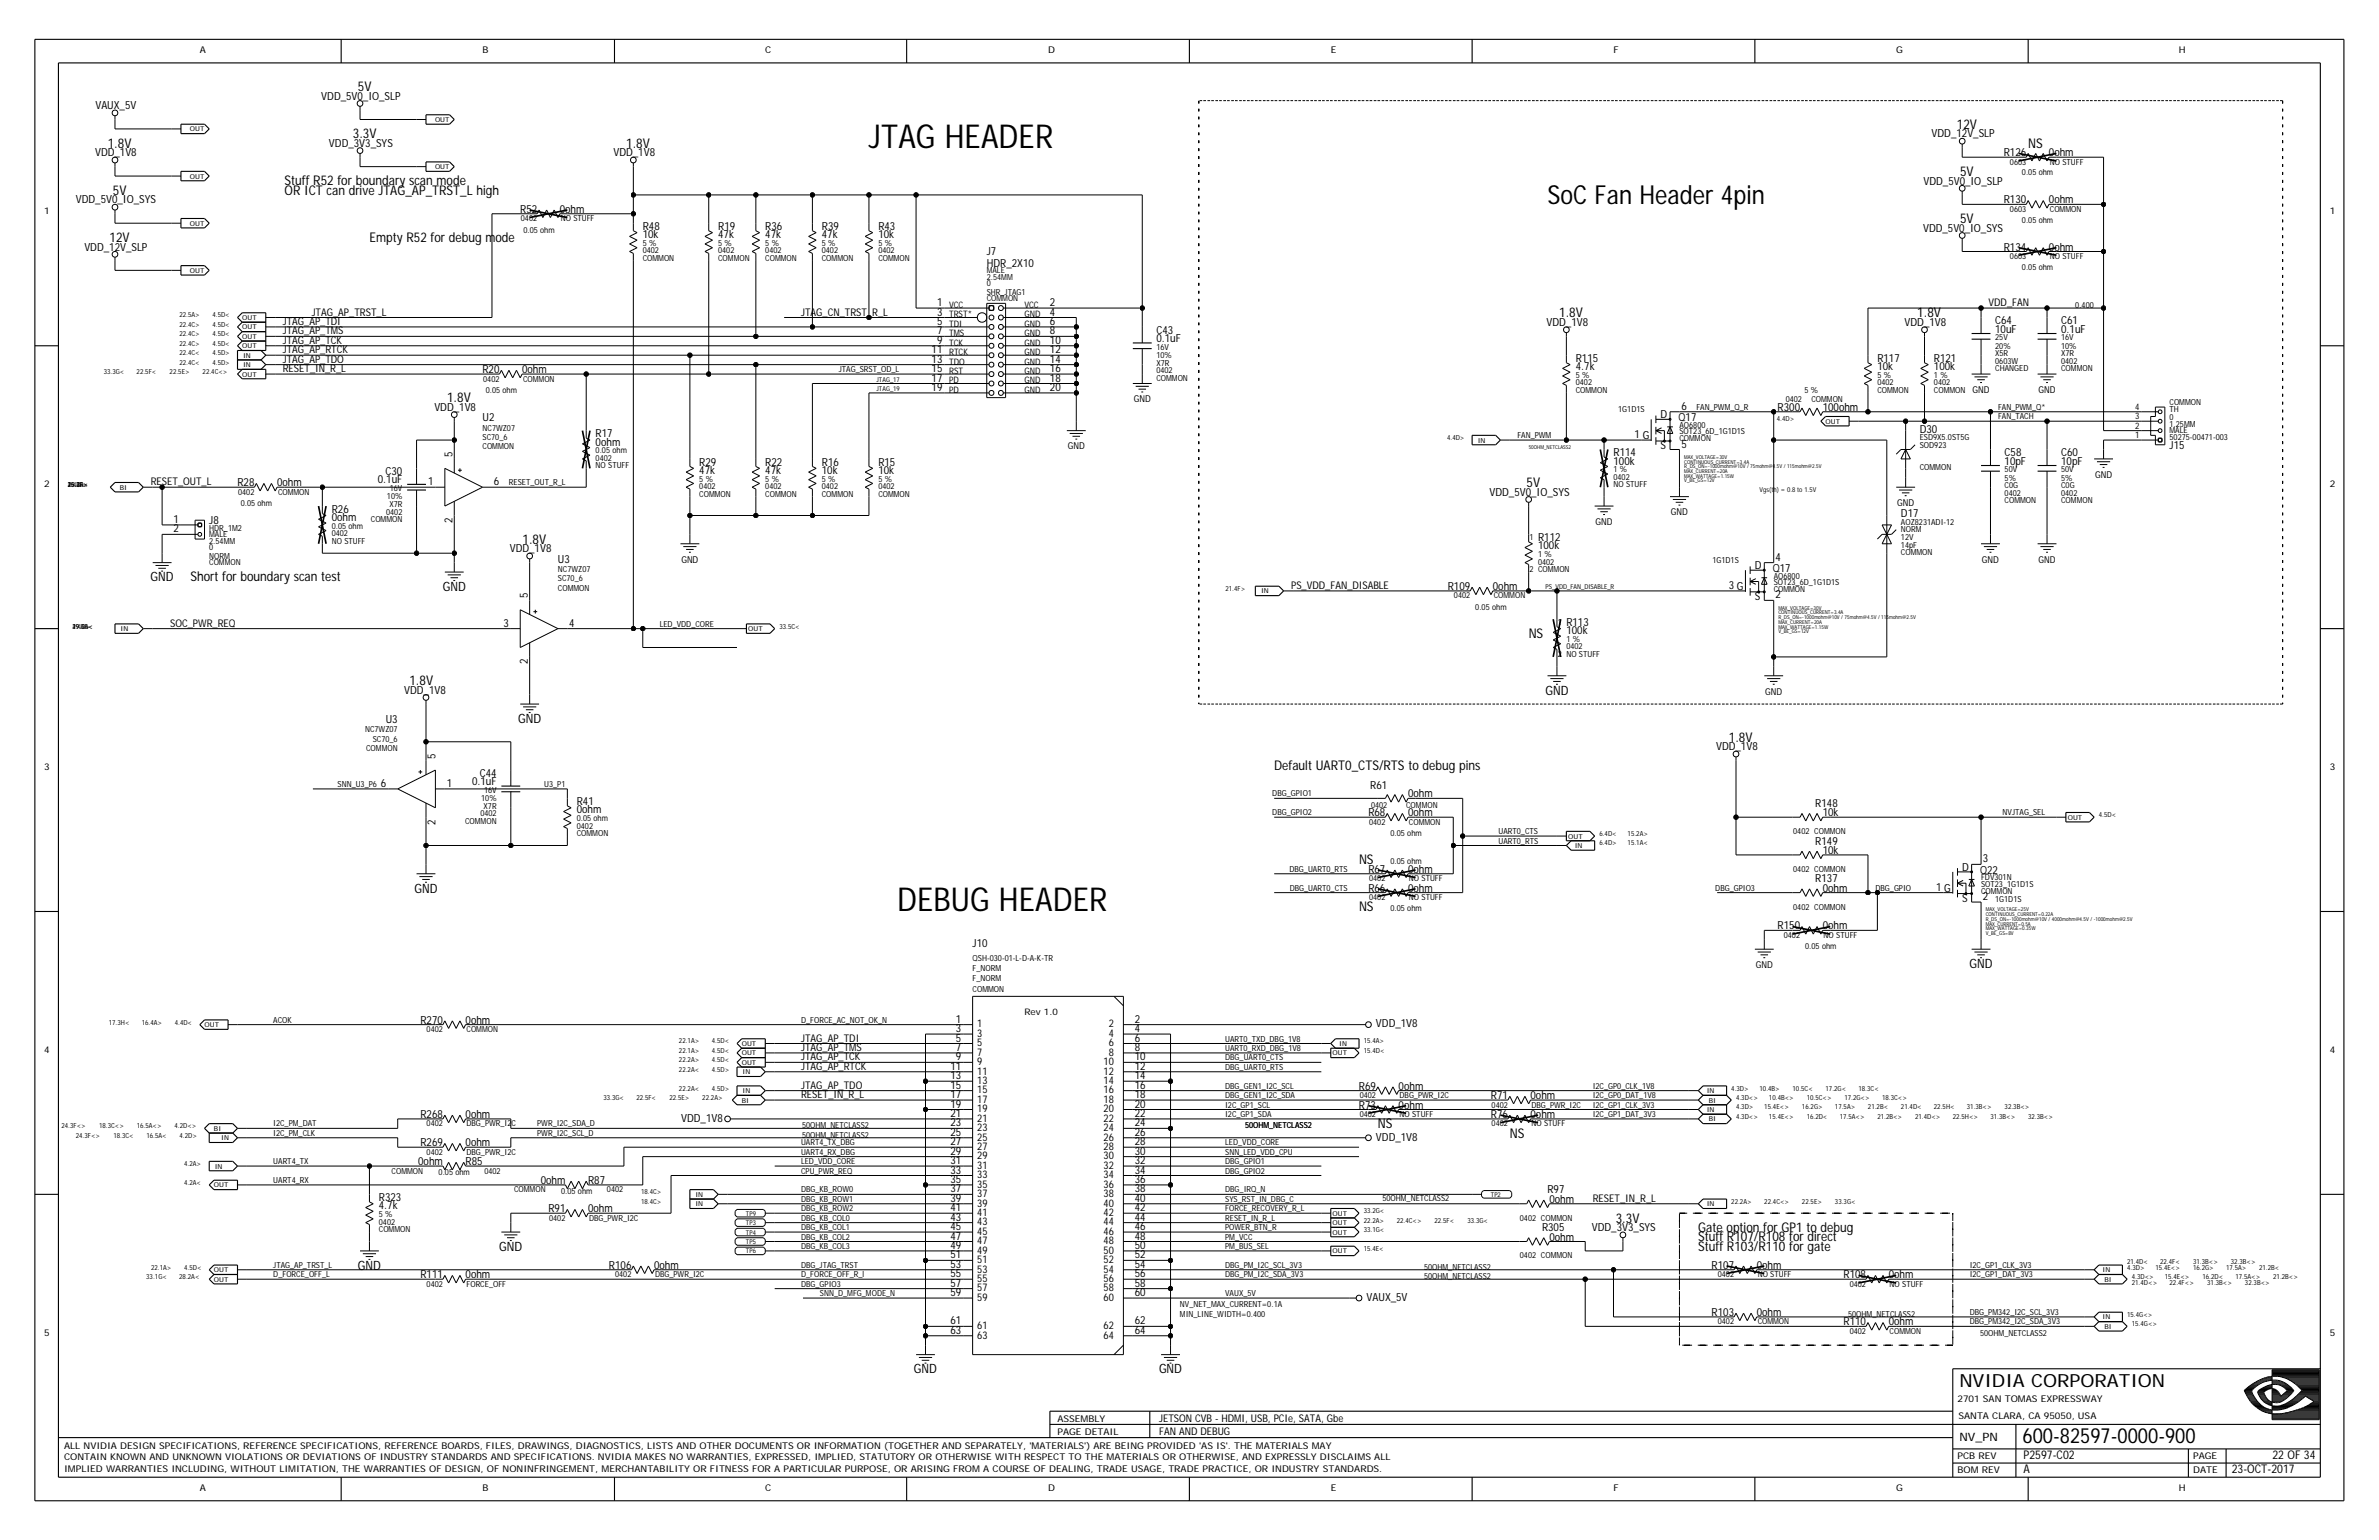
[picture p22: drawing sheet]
<svg xmlns="http://www.w3.org/2000/svg" width="432mm" height="279mm" viewBox="0 0 432 279" stroke-linecap="round" stroke-linejoin="round" font-family="sans-serif">
<defs><g id="words">
<g font-size="6">
<text x="157.7" y="26.8">JTAG HEADER</text>
<text x="162.9" y="165.4">DEBUG HEADER</text>
</g>
<text font-size="4.8" x="280.9" y="37.1">SoC Fan Header 4pin</text>
<text font-size="3.8" x="367.1" y="261.8">600-82597-0000-900</text>
<text font-size="3.3" x="355.6" y="251.6">NVIDIA CORPORATION</text>
<g font-size="2.4">
<text x="65" y="16.5">5V</text>
<text x="355.2" y="23.4">12V</text>
<text x="19.6" y="26.8">1.8V</text>
<text x="64" y="25.1">3.3V</text>
<text x="113.6" y="26.8">1.8V</text>
<text x="368.1" y="26.8">NS</text>
<text x="20.5" y="35.4">5V</text>
<text x="51.7" y="35.4">OR ICT can drive JTAG_AP_TRST_L high</text>
<text x="51.7" y="33.7">Stuff R52 for boundary scan mode</text>
<text x="355.8" y="31.9">5V</text>
<text x="355.8" y="40.5">5V</text>
<text x="19.9" y="43.9">12V</text>
<text x="67.1" y="43.9">Empty R52 for debug mode</text>
<text x="283" y="57.6">1.8V</text>
<text x="348" y="57.6">1.8V</text>
<text x="81.1" y="73">1.8V</text>
<text x="277.1" y="88.4">5V</text>
<text x="94.8" y="98.7">1.8V</text>
<text x="34.6" y="105.5">Short for boundary scan test</text>
<text x="277.5" y="115.8">NS</text>
<text x="74.3" y="124.3">1.8V</text>
<text x="313.8" y="134.6">1.8V</text>
<text x="231.3" y="139.7">Default UART0_CTS/RTS to debug pins</text>
<text x="246.7" y="156.8">NS</text>
<text x="246.7" y="165.4">NS</text>
<text x="250.1" y="204.7">NS</text>
<text x="274" y="206.4">NS</text>
<text x="293.3" y="221.8">3.3V</text>
<text x="308.3" y="227">Stuff R103/R110 for gate</text>
<text x="308.3" y="225.2">Stuff R107/R108 for direct</text>
<text x="308.3" y="223.5">Gate option for GP1 to debug</text>
</g>
<g font-size="2.3">
<text x="27.3" y="105.5">GND</text>
<text x="80.4" y="107.2">GND</text>
<text x="94" y="131.2">GND</text>
<text x="280.5" y="126">GND</text>
<text x="75.2" y="161.9">GND</text>
<text x="357.5" y="175.6">GND</text>
<text x="90.6" y="227">GND</text>
<text x="65" y="230.4">GND</text>
<text x="165.9" y="249.2">GND</text>
<text x="210.4" y="249.2">GND</text>
</g>
<g font-size="2.2">
<text x="367.3" y="267.3">A</text>
<text x="367.3" y="264.8">P2597-C02</text>
<text x="405.1" y="267.3">23-OCT-2017</text>
<text x="412.5" y="264.8">22 OF 34</text>
</g>
<text font-size="2.1" x="355.6" y="261.5">NV_PN</text>
<g font-size="2">
<text x="17.3" y="19.8">VAUX_5V</text>
<text x="58.3" y="18.1">VDD_5V0_IO_SLP</text>
<text x="17.3" y="28.4">VDD_1V8</text>
<text x="59.7" y="26.6">VDD_3V3_SYS</text>
<text x="111.3" y="28.4">VDD_1V8</text>
<text x="350.6" y="24.9">VDD_12V_SLP</text>
<text x="363.7" y="28.4">R126</text>
<text x="371.9" y="28.4">0ohm</text>
<text x="349.1" y="33.5">VDD_5V0_IO_SLP</text>
<text x="13.8" y="36.9">VDD_5V0_IO_SYS</text>
<text x="94.4" y="38.6">R52</text>
<text x="101.6" y="38.6">0ohm</text>
<text x="116.7" y="41.7">R48</text>
<text x="130.3" y="41.7">R19</text>
<text x="138.9" y="41.7">R36</text>
<text x="149.2" y="41.7">R39</text>
<text x="159.4" y="41.7">R43</text>
<text x="363.7" y="36.9">R130</text>
<text x="371.9" y="36.9">0ohm</text>
<text x="15.3" y="45.5">VDD_12V_SLP</text>
<text x="116.7" y="43.2">10k</text>
<text x="130.3" y="43.2">47k</text>
<text x="138.9" y="43.2">47k</text>
<text x="149.2" y="43.2">47k</text>
<text x="159.4" y="43.2">10k</text>
<text x="179.1" y="46.3">J7</text>
<text x="349" y="42">VDD_5V0_IO_SYS</text>
<text x="363.7" y="45.5">R134</text>
<text x="371.9" y="45.5">0ohm</text>
<text x="179.1" y="48.4">HDR_2X10</text>
<text x="170.1" y="55.5">1</text>
<text x="170.1" y="57.3">3</text>
<text x="170.1" y="59">5</text>
<text x="190.6" y="55.5">2</text>
<text x="190.6" y="59">6</text>
<text x="190.6" y="57.3">4</text>
<text x="280.7" y="59.1">VDD_1V8</text>
<text x="345.7" y="59.1">VDD_1V8</text>
<text x="362.1" y="58.8">C64</text>
<text x="374.1" y="58.8">C61</text>
<text x="169.1" y="65.8">13</text>
<text x="169.1" y="64.1">11</text>
<text x="170.1" y="60.7">7</text>
<text x="170.1" y="62.4">9</text>
<text x="190.6" y="65.8">14</text>
<text x="190.6" y="64.1">12</text>
<text x="190.6" y="62.4">10</text>
<text x="190.6" y="60.7">8</text>
<text x="209.9" y="60.5">C43</text>
<text x="209.9" y="62">0.1uF</text>
<text x="286" y="65.6">R115</text>
<text x="340.8" y="65.6">R117</text>
<text x="351" y="65.6">R121</text>
<text x="362.1" y="60.3">10uF</text>
<text x="374.1" y="60.3">0.1uF</text>
<text x="87.6" y="67.7">R20</text>
<text x="94.8" y="67.7">0ohm</text>
<text x="169.1" y="67.5">15</text>
<text x="169.1" y="70.9">19</text>
<text x="169.1" y="69.2">17</text>
<text x="190.6" y="70.9">20</text>
<text x="190.6" y="69.2">18</text>
<text x="190.6" y="67.5">16</text>
<text x="286" y="67.2">4.7k</text>
<text x="340.8" y="67.2">10k</text>
<text x="351" y="67.2">100k</text>
<text x="78.8" y="74.5">VDD_1V8</text>
<text x="87.6" y="76.4">U2</text>
<text x="301.4" y="75.9">D</text>
<text x="304.7" y="76.4">Q17</text>
<text x="305.2" y="74.4">6</text>
<text x="322.6" y="74.5">R300</text>
<text x="330.8" y="74.5">100ohm</text>
<text x="82.1" y="82.9" transform="rotate(-90 82.1 82.9)">5</text>
<text x="108.1" y="80.9">0ohm</text>
<text x="108.1" y="79.3">R17</text>
<text x="292.9" y="82.7">R114</text>
<text x="296.7" y="79.5">1 G</text>
<text x="301.4" y="81.6">S</text>
<text x="305.2" y="81.2">5</text>
<text x="348.5" y="78.5">D30</text>
<text x="363.8" y="82.7">C58</text>
<text x="374.1" y="82.7">C60</text>
<text x="393.8" y="81.4">J15</text>
<text x="43.1" y="88.2">R28</text>
<text x="50.3" y="88.2">0ohm</text>
<text x="68.6" y="87.7">0.1uF</text>
<text x="70" y="86.2">C30</text>
<text x="77.7" y="88.1">1</text>
<text x="89.6" y="88.1">6</text>
<text x="126.9" y="84.5">R29</text>
<text x="126.9" y="86">47k</text>
<text x="138.9" y="84.5">R22</text>
<text x="138.9" y="86">47k</text>
<text x="149.2" y="84.5">R16</text>
<text x="149.2" y="86">10k</text>
<text x="159.4" y="84.5">R15</text>
<text x="159.4" y="86">10k</text>
<text x="270.4" y="89.9">VDD_5V0_IO_SYS</text>
<text x="292.9" y="84.3">100k</text>
<text x="363.8" y="84.3">10pF</text>
<text x="374.1" y="84.3">10pF</text>
<text x="31.5" y="94.9">1</text>
<text x="38" y="95.1">J8</text>
<text x="60.2" y="94.6">0ohm</text>
<text x="60.2" y="93">R26</text>
<text x="82.1" y="94.9" transform="rotate(-90 82.1 94.9)">2</text>
<text x="345" y="93.9">D17</text>
<text x="31.5" y="96.6">2</text>
<text x="92.5" y="100.2">VDD_1V8</text>
<text x="279.2" y="98.1">R112</text>
<text x="279.2" y="99.7">100k</text>
<text x="322.3" y="101.7">4</text>
<text x="101.3" y="102.1">U3</text>
<text x="262.8" y="107">R109</text>
<text x="271" y="107">0ohm</text>
<text x="313.8" y="106.9">3 G</text>
<text x="318.5" y="103.3">D</text>
<text x="321.8" y="103.8">Q17</text>
<text x="91.4" y="113.7">3</text>
<text x="95.8" y="108.6" transform="rotate(-90 95.8 108.6)">5</text>
<text x="103.3" y="113.7">4</text>
<text x="284.3" y="113.5">R113</text>
<text x="318.5" y="108.9">S</text>
<text x="322.3" y="108.6">2</text>
<text x="284.3" y="115.1">100k</text>
<text x="73.4" y="125.9">VDD_1V8</text>
<text x="95.8" y="120.5" transform="rotate(-90 95.8 120.5)">2</text>
<text x="70" y="131.2">U3</text>
<text x="79" y="137.7" transform="rotate(-90 79 137.7)">5</text>
<text x="311.5" y="136.1">VDD_1V8</text>
<text x="69.1" y="142.8">6</text>
<text x="81.1" y="142.8">1</text>
<text x="85.7" y="142.4">0.1uF</text>
<text x="87.1" y="140.9">C44</text>
<text x="248.7" y="143.1">R61</text>
<text x="79" y="149.6" transform="rotate(-90 79 149.6)">2</text>
<text x="104.7" y="147.6">0ohm</text>
<text x="104.7" y="146">R41</text>
<text x="248.4" y="148.1">R68</text>
<text x="255.6" y="144.7">0ohm</text>
<text x="255.6" y="148.1">0ohm</text>
<text x="329.5" y="146.4">R148</text>
<text x="330.8" y="148.1">10k</text>
<text x="329.5" y="153.2">R149</text>
<text x="330.8" y="154.9">10k</text>
<text x="248.4" y="161.8">R66</text>
<text x="248.4" y="158.4">R67</text>
<text x="255.6" y="158.4">0ohm</text>
<text x="255.6" y="161.8">0ohm</text>
<text x="329.5" y="160.1">R137</text>
<text x="330.8" y="161.8">0ohm</text>
<text x="351.4" y="161.6">1 G</text>
<text x="356.1" y="158">D</text>
<text x="359.4" y="158.5">Q22</text>
<text x="359.9" y="156.5">3</text>
<text x="356.1" y="163.7">S</text>
<text x="359.9" y="163.3">2</text>
<text x="176.5" y="171.9">J10</text>
<text x="322.6" y="168.6">R150</text>
<text x="330.8" y="168.6">0ohm</text>
<text x="76.3" y="185.7">R270</text>
<text x="84.5" y="185.7">0ohm</text>
<text x="173.5" y="185.6">1</text>
<text x="206" y="185.6">2</text>
<text x="173.5" y="190.7">7</text>
<text x="173.5" y="189">5</text>
<text x="173.5" y="187.3">3</text>
<text x="206" y="190.7">8</text>
<text x="206" y="189">6</text>
<text x="206" y="187.3">4</text>
<text x="249.7" y="186.4">VDD_1V8</text>
<text x="172.5" y="197.5">15</text>
<text x="172.5" y="195.8">13</text>
<text x="172.5" y="194.1">11</text>
<text x="173.5" y="192.4">9</text>
<text x="206" y="197.5">16</text>
<text x="206" y="195.8">14</text>
<text x="206" y="194.1">12</text>
<text x="206" y="192.4">10</text>
<text x="246.7" y="197.7">R69</text>
<text x="253.9" y="197.7">0ohm</text>
<text x="76.3" y="202.8">R268</text>
<text x="84.5" y="202.8">0ohm</text>
<text x="123.6" y="203.5">VDD_1V8</text>
<text x="172.5" y="202.7">21</text>
<text x="172.5" y="201">19</text>
<text x="172.5" y="199.2">17</text>
<text x="206" y="202.7">22</text>
<text x="206" y="201">20</text>
<text x="206" y="199.2">18</text>
<text x="246.7" y="201.1">R73</text>
<text x="253.9" y="201.1">0ohm</text>
<text x="270.6" y="202.8">R76</text>
<text x="270.6" y="199.4">R71</text>
<text x="277.8" y="199.4">0ohm</text>
<text x="277.8" y="202.8">0ohm</text>
<text x="76.3" y="208">R269</text>
<text x="84.5" y="208">0ohm</text>
<text x="172.5" y="209.5">29</text>
<text x="172.5" y="207.8">27</text>
<text x="172.5" y="206.1">25</text>
<text x="172.5" y="204.4">23</text>
<text x="206" y="209.5">30</text>
<text x="206" y="207.8">28</text>
<text x="206" y="206.1">26</text>
<text x="206" y="204.4">24</text>
<text x="249.7" y="206.9">VDD_1V8</text>
<text x="75.9" y="211.4">0ohm</text>
<text x="84.5" y="211.4">R85</text>
<text x="98.1" y="214.8">0ohm</text>
<text x="106.7" y="214.8">R87</text>
<text x="172.5" y="214.6">35</text>
<text x="172.5" y="212.9">33</text>
<text x="172.5" y="211.2">31</text>
<text x="206" y="214.6">36</text>
<text x="206" y="212.9">34</text>
<text x="206" y="211.2">32</text>
<text x="68.8" y="219.4">4.7k</text>
<text x="68.8" y="217.9">R323</text>
<text x="99.5" y="219.9">R91</text>
<text x="106.7" y="219.9">0ohm</text>
<text x="172.5" y="221.5">43</text>
<text x="172.5" y="219.8">41</text>
<text x="172.5" y="218.1">39</text>
<text x="172.5" y="216.3">37</text>
<text x="206" y="221.5">44</text>
<text x="206" y="219.8">42</text>
<text x="206" y="218.1">40</text>
<text x="206" y="216.3">38</text>
<text x="280.9" y="216.5">R97</text>
<text x="281.2" y="218.2">0ohm</text>
<text x="172.5" y="226.6">49</text>
<text x="172.5" y="224.9">47</text>
<text x="172.5" y="223.2">45</text>
<text x="206" y="226.6">50</text>
<text x="206" y="224.9">48</text>
<text x="206" y="223.2">46</text>
<text x="279.9" y="223.4">R305</text>
<text x="281.2" y="225.1">0ohm</text>
<text x="288.9" y="223.4">VDD_3V3_SYS</text>
<text x="76.3" y="231.9">R111</text>
<text x="84.5" y="231.9">0ohm</text>
<text x="110.5" y="230.2">R106</text>
<text x="118.7" y="230.2">0ohm</text>
<text x="172.5" y="233.5">57</text>
<text x="172.5" y="231.7">55</text>
<text x="172.5" y="230">53</text>
<text x="172.5" y="228.3">51</text>
<text x="206" y="233.5">58</text>
<text x="206" y="231.7">56</text>
<text x="206" y="230">54</text>
<text x="206" y="228.3">52</text>
<text x="310.7" y="230.2">R107</text>
<text x="318.9" y="230.2">0ohm</text>
<text x="334.6" y="231.9">R108</text>
<text x="342.8" y="231.9">0ohm</text>
<text x="172.5" y="235.2">59</text>
<text x="206" y="235.2">60</text>
<text x="248" y="236">VAUX_5V</text>
<text x="310.7" y="238.8">R103</text>
<text x="318.9" y="238.8">0ohm</text>
<text x="172.5" y="242">63</text>
<text x="172.5" y="240.3">61</text>
<text x="206" y="242">64</text>
<text x="206" y="240.3">62</text>
<text x="334.6" y="240.5">R110</text>
<text x="342.8" y="240.5">0ohm</text>
</g>
<g font-size="1.9">
<text x="51.3" y="59">JTAG_AP_TDI</text>
<text x="56.6" y="57.3">JTAG_AP_TRST_L</text>
<text x="145.4" y="57.3">JTAG_CN_TRST_R_L</text>
<text x="360.9" y="55.5">VDD_FAN</text>
<text x="51.3" y="60.7">JTAG_AP_TMS</text>
<text x="51.3" y="62.4">JTAG_AP_TCK</text>
<text x="51.3" y="65.8">JTAG_AP_TDO</text>
<text x="51.3" y="64.1">JTAG_AP_RTCK</text>
<text x="51.3" y="67.5">RESET_IN_R_L</text>
<text x="27.4" y="88.1">RESET_OUT_L</text>
<text x="234.4" y="106.9">PS_VDD_FAN_DISABLE</text>
<text x="30.9" y="113.7">SOC_PWR_REQ</text>
<text x="145.4" y="190.7">JTAG_AP_TMS</text>
<text x="145.4" y="189">JTAG_AP_TDI</text>
<text x="177.4" y="186.4">1</text>
<text x="177.4" y="191.5">7</text>
<text x="177.4" y="188.1">3</text>
<text x="177.4" y="189.8">5</text>
<text x="201.3" y="189.8">6</text>
<text x="201.3" y="191.5">8</text>
<text x="201.3" y="188.1">4</text>
<text x="201.3" y="186.4">2</text>
<text x="145.4" y="194.1">JTAG_AP_RTCK</text>
<text x="145.4" y="192.4">JTAG_AP_TCK</text>
<text x="145.4" y="197.5">JTAG_AP_TDO</text>
<text x="177.4" y="195">11</text>
<text x="177.4" y="196.7">13</text>
<text x="177.4" y="193.3">9</text>
<text x="200.3" y="193.3">10</text>
<text x="200.3" y="196.7">14</text>
<text x="200.3" y="195">12</text>
<text x="145.4" y="199.2">RESET_IN_R_L</text>
<text x="177.4" y="203.5">21</text>
<text x="177.4" y="201.8">19</text>
<text x="177.4" y="200.1">17</text>
<text x="177.4" y="198.4">15</text>
<text x="200.3" y="201.8">20</text>
<text x="200.3" y="203.5">22</text>
<text x="200.3" y="200.1">18</text>
<text x="200.3" y="198.4">16</text>
<text x="177.4" y="206.9">25</text>
<text x="177.4" y="208.6">27</text>
<text x="177.4" y="205.2">23</text>
<text x="200.3" y="208.6">28</text>
<text x="200.3" y="206.9">26</text>
<text x="200.3" y="205.2">24</text>
<text x="177.4" y="210.4">29</text>
<text x="177.4" y="212.1">31</text>
<text x="177.4" y="213.8">33</text>
<text x="177.4" y="215.5">35</text>
<text x="200.3" y="210.4">30</text>
<text x="200.3" y="215.5">36</text>
<text x="200.3" y="213.8">34</text>
<text x="200.3" y="212.1">32</text>
<text x="177.4" y="217.2">37</text>
<text x="177.4" y="220.6">41</text>
<text x="177.4" y="218.9">39</text>
<text x="200.3" y="218.9">40</text>
<text x="200.3" y="220.6">42</text>
<text x="200.3" y="217.2">38</text>
<text x="289.1" y="218.1">RESET_IN_R_L</text>
<text x="177.4" y="227.5">49</text>
<text x="177.4" y="225.8">47</text>
<text x="177.4" y="224">45</text>
<text x="177.4" y="222.3">43</text>
<text x="200.3" y="222.3">44</text>
<text x="200.3" y="227.5">50</text>
<text x="200.3" y="225.8">48</text>
<text x="200.3" y="224">46</text>
<text x="177.4" y="230.9">53</text>
<text x="177.4" y="232.6">55</text>
<text x="177.4" y="229.2">51</text>
<text x="200.3" y="230.9">54</text>
<text x="200.3" y="232.6">56</text>
<text x="200.3" y="229.2">52</text>
<text x="177.4" y="234.3">57</text>
<text x="177.4" y="236">59</text>
<text x="200.3" y="236">60</text>
<text x="200.3" y="234.3">58</text>
<text x="177.4" y="241.2">61</text>
<text x="177.4" y="242.9">63</text>
<text x="200.3" y="242.9">64</text>
<text x="200.3" y="241.2">62</text>
<text x="210.4" y="257.9">JETSON CVB - HDMI, USB, PCIe, SATA, Gbe</text>
<text x="210.4" y="260.3">FAN AND DEBUG</text>
</g>
<g font-size="1.7">
<text x="36.3" y="9.7">A</text>
<text x="87.6" y="9.7">B</text>
<text x="138.9" y="9.7">C</text>
<text x="190.2" y="9.7">D</text>
<text x="241.5" y="9.7">E</text>
<text x="292.9" y="9.7">F</text>
<text x="344.2" y="9.7">G</text>
<text x="395.5" y="9.7">H</text>
<text x="8" y="38.8">1</text>
<text x="422.9" y="38.8">1</text>
<text x="358" y="71.3">GND</text>
<text x="370" y="71.3">GND</text>
<text x="205.8" y="73">GND</text>
<text x="193.8" y="81.6">GND</text>
<text x="8" y="88.4">2</text>
<text x="380.3" y="86.7">GND</text>
<text x="422.9" y="88.4">2</text>
<text x="289.6" y="95.2">GND</text>
<text x="303.3" y="93.5">GND</text>
<text x="344.3" y="91.8">GND</text>
<text x="123.7" y="102.1">GND</text>
<text x="359.7" y="102.1">GND</text>
<text x="370" y="102.1">GND</text>
<text x="320.4" y="126">GND</text>
<text x="8" y="139.7">3</text>
<text x="422.9" y="139.7">3</text>
<text x="318.7" y="175.6">GND</text>
<text x="8" y="191">4</text>
<text x="422.9" y="191">4</text>
<text x="8" y="242.3">5</text>
<text x="422.9" y="242.3">5</text>
<text x="191.9" y="257.9">ASSEMBLY</text>
<text x="355.3" y="254.3">2701 SAN TOMAS EXPRESSWAY</text>
<text x="355.5" y="257.4">SANTA CLARA, CA 95050, USA</text>
<text x="11.6" y="262.9">ALL NVIDIA DESIGN SPECIFICATIONS, REFERENCE SPECIFICATIONS, REFERENCE BOARDS, FILES, DRAWINGS, DIAGNOSTICS, LISTS AND OTHER DOCUMENTS OR INFORMATION (TOGETHER AND SEPARATELY, 'MATERIALS') ARE BEING PROVIDED 'AS IS'. THE MATERIALS MAY</text>
<text x="191.9" y="260.3">PAGE DETAIL</text>
<text x="11.6" y="264.9">CONTAIN KNOWN AND UNKNOWN VIOLATIONS OR DEVIATIONS OF INDUSTRY STANDARDS AND SPECIFICATIONS. NVIDIA MAKES NO WARRANTIES, EXPRESSED, IMPLIED, STATUTORY OR OTHERWISE WITH RESPECT TO THE MATERIALS OR OTHERWISE, AND EXPRESSLY DISCLAIMS ALL</text>
<text x="11.6" y="267.2">IMPLIED WARRANTIES INCLUDING, WITHOUT LIMITATION, THE WARRANTIES OF DESIGN, OF NONINFRINGEMENT, MERCHANTABILITY OR FITNESS FOR A PARTICULAR PURPOSE, OR ARISING FROM A COURSE OF DEALING, TRADE USAGE, TRADE PRACTICE, OR INDUSTRY STANDARDS.</text>
<text x="355.3" y="267.3">BOM REV</text>
<text x="355.3" y="264.8">PCB REV</text>
<text x="398.1" y="264.8">PAGE</text>
<text x="398.1" y="267.3">DATE</text>
<text x="36.3" y="270.6">A</text>
<text x="87.6" y="270.6">B</text>
<text x="138.9" y="270.6">C</text>
<text x="190.2" y="270.6">D</text>
<text x="241.5" y="270.6">E</text>
<text x="292.9" y="270.6">F</text>
<text x="344.2" y="270.6">G</text>
<text x="395.5" y="270.6">H</text>
</g>
<g font-size="1.6">
<text x="172.3" y="55.9">VCC</text>
<text x="172.3" y="59.3">TDI</text>
<text x="172.3" y="57.6">TRST*</text>
<text x="185.9" y="59.3">GND</text>
<text x="185.9" y="57.6">GND</text>
<text x="185.9" y="55.9">VCC</text>
<text x="172.3" y="61">TMS</text>
<text x="172.3" y="62.7">TCK</text>
<text x="172.3" y="64.4">RTCK</text>
<text x="185.9" y="64.4">GND</text>
<text x="185.9" y="61">GND</text>
<text x="185.9" y="62.7">GND</text>
<text x="172.3" y="69.6">PD</text>
<text x="172.3" y="71.3">PD</text>
<text x="172.3" y="66.2">TDO</text>
<text x="172.3" y="67.9">RST</text>
<text x="185.9" y="66.2">GND</text>
<text x="185.9" y="67.9">GND</text>
<text x="185.9" y="69.6">GND</text>
<text x="185.9" y="71.3">GND</text>
<text x="387.5" y="74.4">4</text>
<text x="387.5" y="76.1">3</text>
<text x="387.5" y="77.8">2</text>
<text x="387.5" y="79.5">1</text>
<text x="185.9" y="184.2">Rev 1.0</text>
</g>
<g font-size="1.5">
<text x="364.8" y="29.9">0603</text>
<text x="372.1" y="29.9">NO STUFF</text>
<text x="367" y="31.8">0.05 ohm</text>
<text x="94.5" y="40.2">0402</text>
<text x="101.8" y="40.2">NO STUFF</text>
<text x="364.8" y="38.4">0603</text>
<text x="367" y="40.4">0.05 ohm</text>
<text x="372.1" y="38.4">COMMON</text>
<text x="95" y="42.2">0.05 ohm</text>
<text x="116.7" y="46">0402</text>
<text x="116.7" y="47.3">COMMON</text>
<text x="116.7" y="44.6">5 %</text>
<text x="130.3" y="47.3">COMMON</text>
<text x="130.3" y="44.6">5 %</text>
<text x="130.3" y="46">0402</text>
<text x="138.9" y="44.6">5 %</text>
<text x="138.9" y="46">0402</text>
<text x="138.9" y="47.3">COMMON</text>
<text x="149.2" y="44.6">5 %</text>
<text x="149.2" y="46">0402</text>
<text x="149.2" y="47.3">COMMON</text>
<text x="159.4" y="46">0402</text>
<text x="159.4" y="47.3">COMMON</text>
<text x="159.4" y="44.6">5 %</text>
<text x="364.8" y="47">0603</text>
<text x="372.1" y="47">NO STUFF</text>
<text x="179.1" y="53.5">SHR_JTAG1</text>
<text x="179.1" y="50.8">2.54MM</text>
<text x="179.1" y="52">0</text>
<text x="179.1" y="49.6">MALE</text>
<text x="367" y="48.9">0.05 ohm</text>
<text x="179.1" y="54.7">COMMON</text>
<text x="376.7" y="55.9">0.400</text>
<text x="209.9" y="63.4">16V</text>
<text x="209.9" y="65">10%</text>
<text x="362.1" y="66">0603W</text>
<text x="362.1" y="63.2">20%</text>
<text x="362.1" y="64.6">X5R</text>
<text x="362.1" y="61.7">25V</text>
<text x="374.1" y="66">0402</text>
<text x="374.1" y="64.6">X7R</text>
<text x="374.1" y="63.2">10%</text>
<text x="374.1" y="61.7">16V</text>
<text x="87.7" y="69.2">0402</text>
<text x="88.2" y="71.3">0.05 ohm</text>
<text x="94.9" y="69.2">COMMON</text>
<text x="152.2" y="67.5">JTAG_SRST_OD_L</text>
<text x="209.9" y="66.3">X7R</text>
<text x="209.9" y="69.1">COMMON</text>
<text x="209.9" y="67.7">0402</text>
<text x="286" y="68.5">5 %</text>
<text x="286" y="71.3">COMMON</text>
<text x="286" y="69.9">0402</text>
<text x="327.5" y="71.3">5 %</text>
<text x="340.8" y="69.9">0402</text>
<text x="340.8" y="68.5">5 %</text>
<text x="340.8" y="71.3">COMMON</text>
<text x="351" y="71.3">COMMON</text>
<text x="351" y="69.9">0402</text>
<text x="351" y="68.5">1 %</text>
<text x="362.1" y="67.4">CHANGED</text>
<text x="374.1" y="67.4">COMMON</text>
<text x="293.7" y="74.7">1G1D1S</text>
<text x="304.8" y="77.6">AO6800</text>
<text x="307.9" y="74.4">FAN_PWM_Q_R</text>
<text x="324.1" y="73">0402</text>
<text x="328.8" y="73">COMMON</text>
<text x="362.6" y="76.1">FAN_TACH</text>
<text x="362.6" y="74.4">FAN_PWM_Q*</text>
<text x="393.8" y="74.7">TH</text>
<text x="393.8" y="76.2">0</text>
<text x="393.8" y="77.4">1.25MM</text>
<text x="393.8" y="73.5">COMMON</text>
<text x="87.6" y="78.1">NC7WZ07</text>
<text x="87.6" y="81.6">COMMON</text>
<text x="87.6" y="79.8">SC70_6</text>
<text x="108.1" y="82.2">0.05 ohm</text>
<text x="108.1" y="83.6">0402</text>
<text x="275.4" y="79.5">FAN_PWM</text>
<text x="304.8" y="80">COMMON</text>
<text x="304.8" y="78.8">SOT23_6D_1G1D1S</text>
<text x="348.5" y="81.2">SOD923</text>
<text x="348.5" y="79.8">ESD9X5.0ST5G</text>
<text x="393.8" y="78.6">MALE</text>
<text x="393.8" y="79.8">50275-00471-003</text>
<text x="43.2" y="89.8">0402</text>
<text x="50.5" y="89.8">COMMON</text>
<text x="70.8" y="89.1">16V</text>
<text x="92.4" y="88.1">RESET_OUT_R_L</text>
<text x="108.1" y="85">NO STUFF</text>
<text x="126.9" y="88.7">0402</text>
<text x="126.9" y="87.4">5 %</text>
<text x="138.9" y="88.7">0402</text>
<text x="138.9" y="87.4">5 %</text>
<text x="149.2" y="87.4">5 %</text>
<text x="149.2" y="88.7">0402</text>
<text x="159.4" y="87.4">5 %</text>
<text x="159.4" y="88.7">0402</text>
<text x="292.9" y="88.4">NO STUFF</text>
<text x="292.9" y="85.7">1 %</text>
<text x="292.9" y="87">0402</text>
<text x="348.5" y="85.3">COMMON</text>
<text x="363.8" y="85.7">50V</text>
<text x="363.8" y="88.6">C0G</text>
<text x="363.8" y="89.9">0402</text>
<text x="363.8" y="87.2">5%</text>
<text x="374.1" y="88.6">C0G</text>
<text x="374.1" y="87.2">5%</text>
<text x="374.1" y="89.9">0402</text>
<text x="374.1" y="85.7">50V</text>
<text x="43.7" y="91.8">0.05 ohm</text>
<text x="60.2" y="95.9">0.05 ohm</text>
<text x="67.3" y="94.7">COMMON</text>
<text x="70.1" y="93.4">0402</text>
<text x="70.2" y="90.6">10%</text>
<text x="70.7" y="92">X7R</text>
<text x="126.9" y="90.1">COMMON</text>
<text x="138.9" y="90.1">COMMON</text>
<text x="149.2" y="90.1">COMMON</text>
<text x="159.4" y="90.1">COMMON</text>
<text x="345" y="95.2">AOZ8231ADI-12</text>
<text x="363.8" y="91.3">COMMON</text>
<text x="374.1" y="91.3">COMMON</text>
<text x="38" y="101.4">NORM</text>
<text x="38" y="99.9">0</text>
<text x="38" y="97.5">MALE</text>
<text x="38" y="96.3">HDR_1M2</text>
<text x="38" y="98.7">2.54MM</text>
<text x="60.2" y="98.7">NO STUFF</text>
<text x="60.2" y="97.3">0402</text>
<text x="277.6" y="98">1</text>
<text x="279.2" y="101.1">1 %</text>
<text x="345" y="98">12V</text>
<text x="345" y="99.3">14pF</text>
<text x="345" y="96.6">NORM</text>
<text x="345" y="100.7">COMMON</text>
<text x="38" y="102.6">COMMON</text>
<text x="101.3" y="107.2">COMMON</text>
<text x="101.3" y="105.5">SC70_6</text>
<text x="101.3" y="103.8">NC7WZ07</text>
<text x="277.6" y="103.8">2 COMMON</text>
<text x="279.2" y="102.4">0402</text>
<text x="310.8" y="102.1">1G1D1S</text>
<text x="321.9" y="107.4">COMMON</text>
<text x="321.9" y="106.2">SOT23_6D_1G1D1S</text>
<text x="321.9" y="105">AO6800</text>
<text x="119.7" y="113.7">LED_VDD_CORE</text>
<text x="263.9" y="108.6">0402</text>
<text x="267.8" y="110.6">0.05 ohm</text>
<text x="271.1" y="108.6">COMMON</text>
<text x="282.8" y="113.4">1</text>
<text x="282.8" y="119.2">2 NO STUFF</text>
<text x="284.3" y="117.8">0402</text>
<text x="284.3" y="116.4">1 %</text>
<text x="66.3" y="132.9">NC7WZ07</text>
<text x="66.5" y="136.3">COMMON</text>
<text x="67.7" y="134.6">SC70_6</text>
<text x="61.3" y="142.8">SNN_U3_P6</text>
<text x="87.9" y="143.8">16V</text>
<text x="98.8" y="142.8">U3_P1</text>
<text x="84.4" y="149.5">COMMON</text>
<text x="87.2" y="148.1">0402</text>
<text x="87.3" y="145.4">10%</text>
<text x="87.8" y="146.7">X7R</text>
<text x="104.7" y="148.9">0.05 ohm</text>
<text x="230.9" y="144.5">DBG_GPIO1</text>
<text x="230.9" y="147.9">DBG_GPIO2</text>
<text x="248.5" y="149.6">0402</text>
<text x="248.8" y="146.6">0402</text>
<text x="255.2" y="146.6">COMMON</text>
<text x="255.7" y="149.6">COMMON</text>
<text x="363.5" y="147.9">NVJTAG_SEL</text>
<text x="104.7" y="151.7">COMMON</text>
<text x="104.7" y="150.3">0402</text>
<text x="252.4" y="151.7">0.05 ohm</text>
<text x="272" y="151.3">UART0_CTS</text>
<text x="272" y="153.1">UART0_RTS</text>
<text x="325.5" y="151.3">0402 COMMON</text>
<text x="234.1" y="158.2">DBG_UART0_RTS</text>
<text x="234.1" y="161.6">DBG_UART0_CTS</text>
<text x="248.5" y="159.9">0402</text>
<text x="252.4" y="156.8">0.05 ohm</text>
<text x="255.7" y="159.9">NO STUFF</text>
<text x="311.3" y="161.6">DBG_GPIO3</text>
<text x="325.5" y="158.2">0402 COMMON</text>
<text x="340.4" y="161.6">DBG_GPIO</text>
<text x="359.6" y="159.7">FDV301N</text>
<text x="359.6" y="160.9">SOT23_1G1D1S</text>
<text x="248.5" y="163.3">0402</text>
<text x="252.4" y="165.4">0.05 ohm</text>
<text x="255.7" y="163.3">NO STUFF</text>
<text x="325.5" y="165">0402 COMMON</text>
<text x="359.6" y="162.1">COMMON</text>
<text x="362.1" y="163.7">1G1D1S</text>
<text x="323.8" y="170.2">0402</text>
<text x="327.6" y="172.2">0.05 ohm</text>
<text x="331" y="170.2">NO STUFF</text>
<text x="176.5" y="176.1">F_NORM</text>
<text x="176.5" y="178">F_NORM</text>
<text x="176.5" y="179.9">COMMON</text>
<text x="176.5" y="174.3">QSH-030-01-L-D-A-K-TR</text>
<text x="49.6" y="185.6">ACOK</text>
<text x="145.4" y="185.6">D_FORCE_AC_NOT_OK_N</text>
<text x="77.4" y="187.3">0402</text>
<text x="84.7" y="187.3">COMMON</text>
<text x="222.4" y="190.7">UART0_RXD_DBG_1V8</text>
<text x="222.4" y="189">UART0_TXD_DBG_1V8</text>
<text x="222.4" y="197.5">DBG_GEN1_I2C_SCL</text>
<text x="222.4" y="192.4">DBG_UART0_CTS</text>
<text x="222.4" y="194.1">DBG_UART0_RTS</text>
<text x="289.1" y="197.5">I2C_GP0_CLK_1V8</text>
<text x="222.4" y="202.7">I2C_GP1_SDA</text>
<text x="222.4" y="201">I2C_GP1_SCL</text>
<text x="222.4" y="199.2">DBG_GEN1_I2C_SDA</text>
<text x="246.8" y="202.7">0402</text>
<text x="246.8" y="199.2">0402</text>
<text x="254" y="202.7">NO STUFF</text>
<text x="254" y="199.2">DBG_PWR_I2C</text>
<text x="270.7" y="201">0402</text>
<text x="278" y="201">DBG_PWR_I2C</text>
<text x="289.1" y="201">I2C_GP1_CLK_3V3</text>
<text x="289.1" y="202.7">I2C_GP1_DAT_3V3</text>
<text x="289.1" y="199.2">I2C_GP0_DAT_1V8</text>
<text x="49.6" y="204.4">I2C_PM_DAT</text>
<text x="49.6" y="206.1">I2C_PM_CLK</text>
<text x="77.4" y="209.5">0402</text>
<text x="77.4" y="204.4">0402</text>
<text x="84.7" y="209.5">DBG_PWR_I2C</text>
<text x="84.7" y="204.4">DBG_PWR_I2C</text>
<text x="97.5" y="204.4">PWR_I2C_SDA_D</text>
<text x="97.5" y="206.1">PWR_I2C_SCL_D</text>
<text x="145.4" y="207.8">UART4_TX_DBG</text>
<text x="145.4" y="209.5">UART4_RX_DBG</text>
<text x="145.6" y="204.7">50OHM_NETCLASS2</text>
<text x="145.6" y="206.4">50OHM_NETCLASS2</text>
<text x="222.4" y="209.5">SNN_LED_VDD_CPU</text>
<text x="222.4" y="207.8">LED_VDD_CORE</text>
<text x="226" y="204.7">50OHM_NETCLASS2</text>
<text x="270.7" y="204.4">0402</text>
<text x="278" y="204.4">NO STUFF</text>
<text x="49.6" y="211.2">UART4_TX</text>
<text x="49.6" y="214.6">UART4_RX</text>
<text x="71.1" y="212.9">COMMON</text>
<text x="79.6" y="213.2">0.05 ohm</text>
<text x="87.9" y="212.9">0402</text>
<text x="145.4" y="211.2">LED_VDD_CORE</text>
<text x="145.4" y="212.9">CPU_PWR_REQ</text>
<text x="222.4" y="212.9">DBG_GPIO2</text>
<text x="222.4" y="211.2">DBG_GPIO1</text>
<text x="68.8" y="220.8">5 %</text>
<text x="93.3" y="216.3">COMMON</text>
<text x="99.7" y="221.5">0402</text>
<text x="101.8" y="216.6">0.05 ohm</text>
<text x="106.9" y="221.5">DBG_PWR_I2C</text>
<text x="110.2" y="216.3">0402</text>
<text x="145.4" y="216.3">DBG_KB_ROW0</text>
<text x="145.4" y="218.1">DBG_KB_ROW1</text>
<text x="145.4" y="221.5">DBG_KB_COL0</text>
<text x="145.4" y="219.8">DBG_KB_ROW2</text>
<text x="222.4" y="218.1">SYS_RST_IN_DBG_C</text>
<text x="222.4" y="221.5">RESET_IN_R_L</text>
<text x="222.4" y="216.3">DBG_IRQ_N</text>
<text x="222.4" y="219.8">FORCE_RECOVERY_R_L</text>
<text x="250.9" y="218">50OHM_NETCLASS2</text>
<text x="275.9" y="221.5">0402 COMMON</text>
<text x="68.8" y="223.5">COMMON</text>
<text x="68.8" y="222.2">0402</text>
<text x="145.4" y="223.2">DBG_KB_COL1</text>
<text x="145.4" y="224.9">DBG_KB_COL2</text>
<text x="145.4" y="226.6">DBG_KB_COL3</text>
<text x="222.4" y="226.6">PM_BUS_SEL</text>
<text x="222.4" y="224.9">PM_VCC</text>
<text x="222.4" y="223.2">POWER_BTN_R</text>
<text x="49.6" y="230">JTAG_AP_TRST_L</text>
<text x="49.6" y="231.7">D_FORCE_OFF_L</text>
<text x="77.4" y="233.5">0402</text>
<text x="84.7" y="233.5">FORCE_OFF</text>
<text x="111.7" y="231.7">0402</text>
<text x="118.9" y="231.7">DBG_PWR_I2C</text>
<text x="145.4" y="230">DBG_JTAG_TRST</text>
<text x="145.4" y="231.7">D_FORCE_OFF_R_l</text>
<text x="145.4" y="233.5">DBG_GPIO3</text>
<text x="222.4" y="231.7">DBG_PM_I2C_SDA_3V3</text>
<text x="222.4" y="230">DBG_PM_I2C_SCL_3V3</text>
<text x="258.5" y="232.1">50OHM_NETCLASS2</text>
<text x="258.5" y="230.4">50OHM_NETCLASS2</text>
<text x="275.9" y="228.3">0402 COMMON</text>
<text x="311.8" y="231.7">0402</text>
<text x="319" y="231.7">NO STUFF</text>
<text x="335.7" y="233.5">0402</text>
<text x="343" y="233.5">NO STUFF</text>
<text x="357.5" y="230">I2C_GP1_CLK_3V3</text>
<text x="357.5" y="231.7">I2C_GP1_DAT_3V3</text>
<text x="148.8" y="235.2">SNN_D_MFG_MODE_N</text>
<text x="214.2" y="238.9">MIN_LINE_WIDTH=0.400</text>
<text x="214.2" y="237.2">NV_NET_MAX_CURRENT=0.1A</text>
<text x="222.4" y="235.2">VAUX_5V</text>
<text x="335.5" y="238.9">50OHM_NETCLASS2</text>
<text x="357.5" y="238.6">DBG_PM342_I2C_SCL_3V3</text>
<text x="311.8" y="240.3">0402</text>
<text x="319" y="240.3">COMMON</text>
<text x="335.7" y="242">0402</text>
<text x="343" y="242">COMMON</text>
<text x="357.5" y="240.3">DBG_PM342_I2C_SDA_3V3</text>
<text x="359.4" y="242.3">50OHM_NETCLASS2</text>
</g>
<g font-size="1.3">
<text x="32.6" y="59.3">22.4C&gt;</text>
<text x="32.6" y="57.6">22.5A&gt;</text>
<text x="38.6" y="59.3">4.5D&lt;</text>
<text x="38.6" y="57.6">4.5D&lt;</text>
<text x="32.6" y="62.7">22.4C&gt;</text>
<text x="32.6" y="64.4">22.4C&lt;</text>
<text x="32.6" y="61">22.4C&gt;</text>
<text x="38.6" y="62.7">4.5D&lt;</text>
<text x="38.6" y="64.4">4.5D&gt;</text>
<text x="38.6" y="61">4.5D&lt;</text>
<text x="18.8" y="67.9">33.3G&lt;</text>
<text x="24.8" y="67.9">22.5F&lt;</text>
<text x="30.8" y="67.9">22.5E&gt;</text>
<text x="32.6" y="66.2">22.4C&lt;</text>
<text x="36.8" y="67.9">22.4C&lt;&gt;</text>
<text x="38.6" y="66.2">4.5D&gt;</text>
<text x="322.5" y="76.4">4.4D&gt;</text>
<text x="262.6" y="79.8">4.4D&gt;</text>
<text x="12.3" y="88.4">4.4D&lt;</text>
<text x="12.3" y="88.4">16.4A&lt;</text>
<text x="12.3" y="88.4">25 3F&gt;</text>
<text x="12.9" y="88.4">9.2B</text>
<text x="222.4" y="107.2">21.4F&gt;</text>
<text x="13.2" y="114.1">4.4D&gt;</text>
<text x="13.2" y="114.1">19.5A&lt;</text>
<text x="13.2" y="114.1">2</text>
<text x="14.7" y="114.1">4B</text>
<text x="141.5" y="114.1">33.5C&lt;</text>
<text x="381" y="148.3">4.5D&lt;</text>
<text x="290.3" y="151.7">6.4D&lt;</text>
<text x="290.3" y="153.4">6.4D&gt;</text>
<text x="295.4" y="151.7">15.2A&gt;</text>
<text x="295.4" y="153.4">15.1A&lt;</text>
<text x="19.7" y="185.9">17.3H&lt;</text>
<text x="25.7" y="185.9">16.4A&gt;</text>
<text x="31.7" y="185.9">4.4D&lt;</text>
<text x="123.2" y="191">22.1A&gt;</text>
<text x="123.2" y="189.3">22.1A&gt;</text>
<text x="129.2" y="191">4.5D&lt;</text>
<text x="129.2" y="189.3">4.5D&lt;</text>
<text x="247.5" y="191">15.4D&lt;</text>
<text x="247.5" y="189.3">15.4A&gt;</text>
<text x="123.2" y="194.5">22.2A&lt;</text>
<text x="123.2" y="192.7">22.2A&gt;</text>
<text x="123.2" y="197.9">22.2A&lt;</text>
<text x="129.2" y="194.5">4.5D&gt;</text>
<text x="129.2" y="192.7">4.5D&lt;</text>
<text x="129.2" y="197.9">4.5D&gt;</text>
<text x="314.2" y="197.9">4.3D&gt;</text>
<text x="319.4" y="197.9">10.4B&gt;</text>
<text x="325.4" y="197.9">10.5C&lt;</text>
<text x="331.3" y="197.9">17.2G&lt;</text>
<text x="337.3" y="197.9">18.3C&lt;</text>
<text x="109.5" y="199.6">33.3G&lt;</text>
<text x="115.5" y="199.6">22.5F&lt;</text>
<text x="121.5" y="199.6">22.5E&gt;</text>
<text x="127.5" y="199.6">22.2A&gt;</text>
<text x="315.1" y="201.3">4.3D&gt;</text>
<text x="315.1" y="203">4.3D&lt;&gt;</text>
<text x="315.1" y="199.6">4.3D&lt;&gt;</text>
<text x="320.2" y="201.3">15.4E&lt;&gt;</text>
<text x="321.1" y="203">15.4E&lt;&gt;</text>
<text x="321.1" y="199.6">10.4B&lt;&gt;</text>
<text x="327.1" y="201.3">16.2G&gt;</text>
<text x="327.9" y="203">16.2D&lt;</text>
<text x="327.9" y="199.6">10.5C&lt;&gt;</text>
<text x="333.1" y="201.3">17.5A&gt;</text>
<text x="333.9" y="203">17.5A&lt;&gt;</text>
<text x="334.8" y="199.6">17.2G&lt;&gt;</text>
<text x="339" y="201.3">21.2B&lt;</text>
<text x="340.8" y="203">21.2B&lt;&gt;</text>
<text x="341.6" y="199.6">18.3C&lt;&gt;</text>
<text x="345" y="201.3">21.4D&lt;</text>
<text x="347.6" y="203">21.4D&lt;&gt;</text>
<text x="351" y="201.3">22.5H&lt;</text>
<text x="354.4" y="203">22.5H&lt;&gt;</text>
<text x="357" y="201.3">31.3B&lt;&gt;</text>
<text x="361.3" y="203">31.3B&lt;&gt;</text>
<text x="363.8" y="201.3">32.3B&lt;&gt;</text>
<text x="368.1" y="203">32.3B&lt;&gt;</text>
<text x="11.2" y="204.7">24.3F&lt;&gt;</text>
<text x="13.8" y="206.4">24.3F&lt;&gt;</text>
<text x="18" y="204.7">18.3C&lt;&gt;</text>
<text x="20.6" y="206.4">18.3C&lt;</text>
<text x="24.8" y="204.7">16.5A&lt;&gt;</text>
<text x="26.6" y="206.4">16.5A&lt;</text>
<text x="31.7" y="204.7">4.2D&lt;&gt;</text>
<text x="32.6" y="206.4">4.2D&gt;</text>
<text x="33.4" y="215">4.2A&lt;</text>
<text x="33.4" y="211.6">4.2A&gt;</text>
<text x="116.4" y="216.7">18.4C&gt;</text>
<text x="116.4" y="218.4">18.4C&gt;</text>
<text x="247.5" y="220.1">33.2G&lt;</text>
<text x="247.5" y="221.8">22.2A&gt;</text>
<text x="253.5" y="221.8">22.4C&lt;&gt;</text>
<text x="260.4" y="221.8">22.5F&lt;</text>
<text x="266.3" y="221.8">33.3G&lt;</text>
<text x="314.2" y="218.4">22.2A&gt;</text>
<text x="320.2" y="218.4">22.4C&lt;&gt;</text>
<text x="327.1" y="218.4">22.5E&gt;</text>
<text x="333.1" y="218.4">33.3G&lt;</text>
<text x="247.5" y="227">15.4E&lt;</text>
<text x="247.5" y="223.5">33.1G&lt;</text>
<text x="26.5" y="232.1">33.1G&lt;</text>
<text x="27.4" y="230.4">22.1A&gt;</text>
<text x="32.5" y="232.1">28.2A&lt;</text>
<text x="33.4" y="230.4">4.5D&lt;</text>
<text x="386.1" y="230.4">4.3D&gt;</text>
<text x="386.1" y="229.3">21.4D&lt;</text>
<text x="386.9" y="232.1">4.3D&lt;&gt;</text>
<text x="386.9" y="233.1">21.4D&lt;&gt;</text>
<text x="391.2" y="230.4">15.4E&lt;&gt;</text>
<text x="392.1" y="229.3">22.4F&lt;</text>
<text x="392.9" y="232.1">15.4E&lt;&gt;</text>
<text x="393.8" y="233.1">22.4F&lt;&gt;</text>
<text x="398.1" y="230.4">16.2G&gt;</text>
<text x="398.1" y="229.3">31.3B&lt;&gt;</text>
<text x="399.8" y="232.1">16.2D&lt;</text>
<text x="400.6" y="233.1">31.3B&lt;&gt;</text>
<text x="404" y="230.4">17.5A&gt;</text>
<text x="404.9" y="229.3">32.3B&lt;&gt;</text>
<text x="405.8" y="232.1">17.5A&lt;&gt;</text>
<text x="407.5" y="233.1">32.3B&lt;&gt;</text>
<text x="410" y="230.4">21.2B&lt;</text>
<text x="412.6" y="232.1">21.2B&lt;&gt;</text>
<text x="386.1" y="238.9">15.4G&lt;&gt;</text>
<text x="386.9" y="240.6">15.4G&lt;&gt;</text>
</g>
<g font-size="1.2">
<text x="34.5" y="23.8">OUT</text>
<text x="79" y="22.1">OUT</text>
<text x="34.5" y="32.4">OUT</text>
<text x="79" y="30.7">OUT</text>
<text x="34.5" y="40.9">OUT</text>
<text x="34.5" y="49.5">OUT</text>
<text x="44" y="59.8">OUT</text>
<text x="44" y="58">OUT</text>
<text x="44" y="61.5">OUT</text>
<text x="44" y="63.2">OUT</text>
<text x="44.1" y="64.9">IN</text>
<text x="44" y="68.3">OUT</text>
<text x="44.1" y="66.6">IN</text>
<text x="159.1" y="69.2">JTAG_17</text>
<text x="159.1" y="70.9">JTAG_19</text>
<text x="331.3" y="76.9">OUT</text>
<text x="268.2" y="80.3">IN</text>
<text x="21.7" y="88.8">BI</text>
<text x="319.4" y="89.2">Vgs(th) = 0.8 to 1.5V</text>
<text x="228.9" y="107.7">IN</text>
<text x="280.5" y="106.9">PS_VDD_FAN_DISABLE_R</text>
<text x="21.9" y="114.5">IN</text>
<text x="135.8" y="114.5">OUT</text>
<text x="375.3" y="148.7">OUT</text>
<text x="284.6" y="152.1">OUT</text>
<text x="285.8" y="153.8">IN</text>
<text x="37.1" y="186.3">OUT</text>
<text x="134.6" y="191.5">OUT</text>
<text x="134.6" y="189.8">OUT</text>
<text x="241.9" y="191.5">OUT</text>
<text x="243.1" y="189.8">IN</text>
<text x="134.6" y="193.2">OUT</text>
<text x="134.8" y="194.9">IN</text>
<text x="134.6" y="200">BI</text>
<text x="134.8" y="198.3">IN</text>
<text x="309.8" y="198.3">IN</text>
<text x="309.8" y="201.7">IN</text>
<text x="310.1" y="200">BI</text>
<text x="310.1" y="203.4">BI</text>
<text x="38.8" y="205.2">BI</text>
<text x="40.2" y="206.9">IN</text>
<text x="38.8" y="215.4">OUT</text>
<text x="39" y="212">IN</text>
<text x="126.2" y="218.8">IN</text>
<text x="126.2" y="217.1">IN</text>
<text x="135.4" y="220.6">TP9</text>
<text x="241.9" y="220.6">OUT</text>
<text x="270.6" y="217.1">TP2</text>
<text x="309.8" y="218.8">IN</text>
<text x="135.4" y="222.3">TP3</text>
<text x="135.4" y="224">TP4</text>
<text x="135.4" y="225.7">TP5</text>
<text x="135.4" y="227.4">TP6</text>
<text x="241.9" y="227.4">OUT</text>
<text x="241.9" y="222.3">OUT</text>
<text x="241.9" y="224">OUT</text>
<text x="38.8" y="230.8">OUT</text>
<text x="38.8" y="232.5">OUT</text>
<text x="381.6" y="230.8">IN</text>
<text x="382" y="232.5">BI</text>
<text x="381.6" y="239.4">IN</text>
<text x="382" y="241.1">BI</text>
</g>
<g font-size="1">
<text x="277.5" y="81.6">50OHM_NETCLASS2</text>
<text x="305.7" y="83.3">MAX_VOLTAGE=30V</text>
<text x="305.7" y="85.8">MAX_CURRENT=20A</text>
<text x="305.7" y="87.5">V_BE_GS=12V</text>
<text x="305.7" y="86.7">MAX_WATTAGE=1.15W</text>
<text x="305.7" y="84.1">CONTINUOUS_CURRENT=3.4A</text>
<text x="305.7" y="85">R_DS_ON=-1000mohm@10V / 75mohm@4.5V / 115mohm@2.5V</text>
<text x="322.8" y="110.6">MAX_VOLTAGE=30V</text>
<text x="322.8" y="113.2">MAX_CURRENT=20A</text>
<text x="322.8" y="111.5">CONTINUOUS_CURRENT=3.4A</text>
<text x="322.8" y="112.3">R_DS_ON=-1000mohm@10V / 75mohm@4.5V / 115mohm@2.5V</text>
<text x="322.8" y="114.9">V_BE_GS=12V</text>
<text x="322.8" y="114.1">MAX_WATTAGE=1.15W</text>
<text x="360.4" y="167.1">R_DS_ON=-1000mohm@10V / 4000mohm@4.5V / -1000mohm@2.5V</text>
<text x="360.4" y="166.2">CONTINUOUS_CURRENT=0.22A</text>
<text x="360.4" y="167.9">MAX_CURRENT=0.5A</text>
<text x="360.4" y="165.4">MAX_VOLTAGE=25V</text>
<text x="360.4" y="169.6">V_BE_GS=8V</text>
<text x="360.4" y="168.8">MAX_WATTAGE=0.35W</text>
</g>
</g></defs>
<g fill="none" stroke="#000" stroke-width=".18">
<path d="M65.3 20v1.7zM65.3 19.3v.7zM20.9 38.8v1.7zM20.9 21.7v1.7zM20.9 23.4h10.2zM20.9 31.9h10.2zM20.9 30.2v1.7zM20.9 38.1v.7zM20.9 21v.7zM20.9 29.5v.7zM31.1 23.4h1.7zM31.1 31.9h1.7z"/>
<path d="M65.3 30.2h10.3zM65.3 28.5v1.7zM65.3 21.7h10.3zM65.3 27.8v.7zM75.6 30.2h1.7zM75.6 21.7h1.7zM89.3 38.8h6.8zM89.3 38.8v18.8zM96.1 38.8h1.4zM97.8 38.1l-.3 .7zM97.8 38.1l.7 1.4zM99.2 38.1l-.7 1.4z"/>
<path d="M99.2 38.1l.7 1.4zM100.6 38.1l.7 1.4zM100.6 38.1l-.7 1.4zM101.6 38.8h1.4zM101.6 38.8l-.3 .7zM103 38.8h12zM115 35.4v3.4zM115 38.8v1.7zM115 35.4h13.6zM115 30.2v5.2zM115 29.5v.7zM128.6 35.4h8.6z"/>
<path d="M128.6 35.4v5.1zM137.2 35.4h10.3zM137.2 35.4v5.1zM147.5 35.4h10.2zM147.5 35.4v5.1zM157.7 35.4h8.6zM157.7 35.4v5.1zM166.3 35.4h41zM166.3 35.4v20.5zM207.3 35.4v20.5zM356.1 28.5h10.3zM356.1 26.8v1.7z"/>
<path d="M356.1 37.1h10.3zM356.1 35.4v1.7zM356.1 26.1v.7zM356.1 34.7v.7zM366.4 28.5h1.4zM366.4 37.1h1.4zM368.1 27.8l-.3 .7zM368.1 27.8l.7 1.4zM368.1 36.4l-.3 .7zM368.1 36.4l.7 1.4zM369.5 27.8l-.7 1.4zM369.5 27.8l.7 1.4z"/>
<path d="M369.5 36.4l-.7 1.4zM369.5 36.4l.7 1.4zM370.9 27.8l.6 1.4zM370.9 27.8l-.7 1.4zM370.9 36.4l.6 1.4zM370.9 36.4l-.7 1.4zM371.9 28.5h1.4zM371.9 28.5l-.4 .7zM371.9 37.1h1.4zM371.9 37.1l-.4 .7zM373.3 37.1h8.5zM373.3 28.5h8.5z"/>
<path d="M381.8 37.1v8.5zM381.8 28.5v8.6zM20.9 49h10.2zM20.9 47.3v1.7zM20.9 40.5h10.2zM20.9 46.7v.6zM31.1 49h1.7zM31.1 40.5h1.7zM48.2 59.3h1.7zM48.2 57.6h1.7zM49.9 59.3h97.6zM49.9 57.6h39.4z"/>
<path d="M114.3 45.6l.7 .4zM114.3 45.6l1.3-.7zM114.3 44.3l1.3 .6zM114.3 44.3l1.3-.7zM114.3 42.9l1.3 .7zM114.3 42.9l1.3-.7zM115 47.3v66.8zM115 46v1.3zM115 41.9l.6 .3zM115 40.5v1.4zM128 45.6l.6 .4zM128 45.6l1.3-.7z"/>
<path d="M128 44.3l1.3 .6zM128 44.3l1.3-.7zM128 42.9l1.3 .7zM128 42.9l1.3-.7zM128.6 47.3v20.6zM128.6 46v1.3zM128.6 41.9l.7 .3zM128.6 40.5v1.4zM136.5 45.6l.7 .4zM136.5 45.6l1.4-.7zM136.5 44.3l1.4 .6zM136.5 44.3l1.4-.7z"/>
<path d="M136.5 42.9l1.4 .7zM136.5 42.9l1.4-.7zM137.2 47.3v13.7zM137.2 46v1.3zM137.2 41.9l.7 .3zM137.2 40.5v1.4zM142.3 57.6h15.4zM146.8 45.6l.7 .4zM146.8 45.6l1.3-.7zM146.8 44.3l1.3 .6zM146.8 44.3l1.3-.7zM146.8 42.9l1.3 .7z"/>
<path d="M146.8 42.9l1.3-.7zM147.5 47.3v12zM147.5 59.3h23.9zM147.5 46v1.3zM147.5 41.9l.6 .3zM147.5 40.5v1.4zM157 45.6l.7 .4zM157 45.6l1.4-.7zM157 44.3l1.4 .6zM157 44.3l1.4-.7zM157 42.9l1.4 .7zM157 42.9l1.4-.7z"/>
<path d="M157.7 57.6h13.7zM157.7 47.3v10.3zM157.7 46v1.3zM157.7 41.9l.7 .3zM157.7 40.5v1.4zM166.3 55.9h5.1zM171.4 57.6h6zM171.4 59.3h8.1zM171.4 55.9h8.1zM179.1 55v17.1zM179.1 55h3.4zM179.5 55.4h.9z"/>
<path d="M179.5 56.3h.9zM179.5 55.4v.9zM180.4 55.4v.9zM182.1 55.9h8.1zM182.1 57.6h8.1zM182.1 59.3h8.1zM182.5 55v17.1zM190.2 55.9h17.1zM190.2 57.6h5.2zM190.2 59.3h5.2zM195.4 57.6v1.7zM195.4 59.3v1.7z"/>
<path d="M207.3 55.9v3.4zM207.3 59.3v2.9zM339 55.9h20.6zM339 55.9v8.5zM356.1 45.6h10.3zM356.1 43.9v1.7zM356.1 43.2v.7zM359.6 55.9h11.9zM359.6 55.9v1.7zM359.6 57.6v2.9zM366.4 45.6h1.4zM368.1 44.9l-.3 .7z"/>
<path d="M368.1 44.9l.7 1.4zM369.5 44.9l-.7 1.4zM369.5 44.9l.7 1.4zM370.9 44.9l.6 1.4zM370.9 44.9l-.7 1.4zM371.5 55.9h10.3zM371.5 55.9v1.7zM371.5 57.6v2.9zM371.9 45.6h1.4zM371.9 45.6l-.4 .7zM373.3 45.6h8.5zM381.8 45.6v10.3z"/>
<path d="M381.8 55.9v22.2zM48.2 61h1.7zM48.2 62.7h1.7zM48.2 64.4h1.7zM48.2 66.2h1.7zM48.2 67.9h1.7zM49.9 67.9h39.4zM49.9 66.2h87.3zM49.9 64.4h75.3zM49.9 62.7h121.5zM49.9 61h87.3zM75.6 79.8h6.9z"/>
<path d="M75.6 79.8v5.2zM82.5 79.8v3.5zM82.5 76.4v3.4zM82.5 75.7v.7zM89.3 67.9h1.4zM91 67.2l-.3 .7zM91 67.2l.7 1.3zM92.4 67.2l-.7 1.3zM92.4 67.2l.7 1.3zM93.7 67.2l.7 1.3zM93.7 67.2l-.6 1.3zM94.8 67.9h1.3z"/>
<path d="M94.8 67.9l-.4 .6zM96.1 67.9h10.3zM106.4 67.9h22.2zM106.4 67.9v10.2zM106.4 79.5l.7 .3zM106.4 78.1v1.4zM125.2 64.4h46.2zM125.2 64.4v18.9zM128.6 67.9h42.8zM137.2 66.2h34.2zM137.2 66.2v17.1zM137.2 61h34.2z"/>
<path d="M147.5 69.6h23.9zM147.5 69.6v13.7zM157.7 71.3h13.7zM157.7 71.3v12zM171.4 67.9h8.1zM171.4 66.2h8.1zM171.4 71.3h8.1zM171.4 69.6h8.1zM171.4 64.4h8.1zM171.4 62.7h8.1zM171.4 61h8.1zM179.1 72.1h3.4z"/>
<path d="M182.1 62.7h8.1zM182.1 61h8.1zM182.1 64.4h8.1zM182.1 71.3h8.1zM182.1 69.6h8.1zM182.1 67.9h8.1zM182.1 66.2h8.1zM190.2 61h5.2zM190.2 62.7h5.2zM190.2 64.4h5.2zM190.2 66.2h5.2zM190.2 67.9h5.2z"/>
<path d="M190.2 69.6h5.2zM190.2 71.3h5.2zM193.6 78.1h3.5zM194.2 78.6h2.3zM194.7 79.2h1.3zM195.2 79.7h.3zM195.4 61v1.7zM195.4 62.7v1.7zM195.4 64.4v1.8zM195.4 66.2v1.7zM195.4 67.9v1.7zM195.4 69.6v1.7z"/>
<path d="M195.4 71.3v5.1zM195.4 76.4v1.7zM205.6 69.6h3.4zM206.1 70.1h2.4zM206.6 70.6h1.4zM207.2 71.1h.3zM207.3 66.2v1.7zM207.3 63.2v3zM207.3 67.9v1.7zM272.3 79.8h1.7zM274 79.8h10.3zM283.6 69.6l.7 .3z"/>
<path d="M283.6 69.6l1.4-.7zM283.6 68.2l1.4 .7zM283.6 68.2l1.4-.7zM283.6 66.8l1.4 .7zM283.6 66.8l1.4-.6zM284.3 61v3.4zM284.3 79.8h6.8zM284.3 71.3v8.5zM284.3 69.9v1.4zM284.3 65.8l.7 .4zM284.3 64.4v1.4zM284.3 60.3v.7z"/>
<path d="M291.1 79.8h6.9zM291.1 79.8v1.8zM298 79.8h1.7zM299.7 76.1v3.9zM300.6 76.1h2.5zM300.6 79.3v1.4zM300.6 77.4v1.4zM300.6 75.4v1.4zM300.6 78.1l1-.5zM300.6 78.1l1 .5zM300.6 78.1h1.5zM301.9 79.9l.2-.1 .1 .3-.1 .1z"/>
<path d="M302.1 78.1v1.9zM302.6 77.4h1zM302.6 78.6h1zM303 76l.1-.1 .2 .3h-.2zM303 79.9l.1-.1 .2 .3-.2 .1zM303.1 77.4l.5 1.2zM303.1 77.4l-.5 1.2zM303.1 74.7h1.7zM303.1 74.7v6.9zM304.8 74.7h17.1zM321.9 79.8h20.6zM321.9 74.7v5.1z"/>
<path d="M321.9 79.8v22.3zM321.9 74.7h3.5zM325.4 74.7h1.3zM327.1 74l-.4 .7zM327.1 74l.7 1.4zM328.4 74l-.6 1.4zM328.4 74l.7 1.4zM329.8 74l.7 1.4zM329.8 74l-.7 1.4zM330.8 74.7h1.4zM330.8 74.7l-.3 .7zM332.2 74.7h6.8z"/>
<path d="M335.6 76.4h1.7zM337.3 76.4h8.6zM338.4 69.6l.6 .3zM338.4 69.6l1.3-.7zM338.4 68.2l1.3 .7zM338.4 68.2l1.3-.7zM338.4 66.8l1.3 .7zM338.4 66.8l1.3-.6zM339 74.7h22.3zM339 71.3v3.4zM339 69.9v1.4zM339 65.8l.7 .4z"/>
<path d="M339 64.4v1.4zM342.5 79.8v13.7zM345.9 76.4h3.4zM345.9 76.4v1.7zM345.9 78.1v6.9zM348.6 69.6l.7 .3zM348.6 69.6l1.4-.7zM348.6 68.2l1.4 .7zM348.6 68.2l1.4-.7zM348.6 66.8l1.4 .7zM348.6 66.8l1.4-.6zM349.3 61v3.4z"/>
<path d="M349.3 76.4h22.2zM349.3 71.3v5.1zM349.3 69.9v1.4zM349.3 65.8l.7 .4zM349.3 64.4v1.4zM349.3 60.3v.7zM357.9 67.9h3.4zM358.4 68.4h2.4zM358.9 68.9h1.4zM359.4 69.4h.3zM359.6 64.4v1.8zM359.6 66.2v1.7z"/>
<path d="M359.6 61.5v2.9zM361.3 74.7h27.4zM361.3 74.7v6.9zM369.8 67.9h3.5zM370.3 68.4h2.4zM370.9 68.9h1.3zM371.4 69.4h.3zM371.5 64.4v1.8zM371.5 76.4h17.2zM371.5 76.4v5.2zM371.5 61.5v2.9zM371.5 66.2v1.7z"/>
<path d="M381.8 79.8h6.9zM381.8 79.8v1.8zM381.8 78.1h6.9zM388.7 74.7h3zM388.7 79.8h3zM388.7 78.1h3zM388.7 76.4h3zM390.4 75.6h.8zM390.4 79h.8zM390.4 75.6v3.4zM391.2 73.9h1.7zM391.2 79v1.7z"/>
<path d="M391.2 73.9v1.7zM391.7 79.5h.7zM391.7 79.5v.7zM391.8 79.6l.3-.1 .2 .1v.5l-.2 .1-.3-.1zM391.8 74.5l.3-.1 .2 .1v.4l-.2 .2-.3-.2zM391.8 77.9l.3-.1 .2 .1v.5l-.2 .1-.3-.1zM391.8 76.2l.3-.1 .2 .1v.5l-.2 .1-.3-.1zM392.4 79.5v.7zM392.9 73.9v6.8zM26 88.4h1.7zM27.7 88.4h1.7zM29.4 96.9h3.4z"/>
<path d="M29.4 96.9v3.5zM29.4 88.4h15.4zM29.4 88.4v6.8zM29.4 95.2h3.4zM32.8 96.9h3.1zM32.8 95.2h3.1zM35.4 97.8h1.7zM35.4 94.4h1.7zM35.4 94.4v3.4zM35.9 94.9h.7zM35.9 95.6h.7zM35.9 94.9v.7z"/>
<path d="M36 95l.3-.1 .2 .1v.5l-.2 .1-.3-.1zM36 96.7l.3-.1 .2 .1v.5l-.2 .1-.3-.1zM36.6 94.9v.7zM37.1 94.4v3.4zM44.8 88.4h1.4zM46.5 87.7l-.3 .7zM46.5 87.7l.7 1.4zM47.9 87.7l-.7 1.4zM47.9 87.7l.7 1.4zM49.3 87.7l.6 1.4zM49.3 87.7l-.7 1.4zM50.3 88.4h1.4z"/>
<path d="M50.3 88.4l-.4 .7zM51.7 88.4h6.8zM57.8 96.9l.7 .4zM57.8 96.9l1.4-.6zM57.8 95.6l1.4 .7zM57.8 95.6l1.4-.7zM57.8 94.2l1.4 .7zM57.8 94.2l1.4-.7zM58.5 98.7v1.7zM58.5 88.4h20.5zM58.5 88.4v3.4zM58.5 97.3v1.4z"/>
<path d="M58.5 93.2l.7 .3zM58.5 91.8v1.4zM75.6 91.8v8.6zM75.6 88.9v2.9zM75.6 85v2.9zM79 88.4h1.7zM80.7 85v6.8zM80.7 85l6.9 3.4zM80.7 91.8l6.9-3.4zM82.5 93.5v6.9zM82.5 83.3v2.5zM82.5 91v2.5z"/>
<path d="M83.1 85.3h.7zM83.5 85v.7zM87.6 88.4h1.7zM89.3 88.4h17.1zM105.7 83.3l.7 .3zM105.7 83.3l1.4-.7zM105.7 81.9l1.4 .7zM105.7 81.9l1.4-.7zM105.7 80.5l1.4 .7zM105.7 80.5l1.4-.7zM106.4 85v3.4zM106.4 83.6v1.4z"/>
<path d="M123.5 98.7h3.4zM124 99.2h2.4zM124.5 88.4l.7 .3zM124.5 88.4l1.4-.7zM124.5 87l1.4 .7zM124.5 87l1.4-.7zM124.5 85.7l1.4 .6zM124.5 85.7l1.4-.7zM124.5 99.7h1.4zM125.2 93.5h12zM125.2 90.1v3.4zM125.2 93.5v3.4z"/>
<path d="M125.2 88.7v1.4zM125.2 84.6l.7 .4zM125.2 83.3v1.3zM125.2 96.9v1.8zM136.5 88.4l.7 .3zM136.5 88.4l1.4-.7zM136.5 87l1.4 .7zM136.5 87l1.4-.7zM136.5 85.7l1.4 .6zM136.5 85.7l1.4-.7zM137.2 93.5h10.3zM137.2 90.1v3.4z"/>
<path d="M137.2 88.7v1.4zM137.2 84.6l.7 .4zM137.2 83.3v1.3zM146.8 88.4l.7 .3zM146.8 88.4l1.3-.7zM146.8 87l1.3 .7zM146.8 87l1.3-.7zM146.8 85.7l1.3 .6zM146.8 85.7l1.3-.7zM147.5 90.1v3.4zM147.5 93.5h10.2zM147.5 88.7v1.4z"/>
<path d="M147.5 84.6l.6 .4zM147.5 83.3v1.3zM157 88.4l.7 .3zM157 88.4l1.4-.7zM157 87l1.4 .7zM157 87l1.4-.7zM157 85.7l1.4 .6zM157 85.7l1.4-.7zM157.7 90.1v3.4zM157.7 88.7v1.4zM157.7 84.6l.7 .4zM157.7 83.3v1.3z"/>
<path d="M276.8 99.3l1.3 .7zM276.8 99.3l1.3-.6zM277.5 91.8v5.1zM277.5 98.3l.6 .4zM277.5 96.9v1.4zM277.5 91.1v.7zM289.4 91.8h3.5zM289.9 92.3h2.4zM290.5 86.7l.6 .3zM290.5 86.7l1.3-.7zM290.5 85.3l1.3 .7zM290.5 85.3l1.3-.7z"/>
<path d="M290.5 83.9l1.3 .7zM290.5 83.9l1.3-.6zM290.5 92.8h1.3zM291 93.4h.3zM291.1 88.4v1.7zM291.1 87v1.4zM291.1 82.9l.7 .4zM291.1 81.6v1.3zM291.1 90.1v1.7zM300.6 80h2.5zM303.1 81.6h1.7zM303.1 90.1h3.4z"/>
<path d="M303.6 90.6h2.4zM304.1 91.1h1.4zM304.7 91.6h.3zM304.8 81.6v6.8zM304.8 88.4v1.7zM341.6 95.2l1.7 3.5zM341.6 95.2h1.7zM341.6 98.7h1.7zM341.6 96.9l-.8 .9zM341.6 96.9h1.7zM342.5 93.5v6.9zM343.3 95.2l-1.7 3.5z"/>
<path d="M343.3 96.9l.9-.8zM344.2 88.4h3.4zM344.7 88.9h2.4zM345 81.6l-.8 .8zM345 83.3h1.7zM345 81.6h1.7zM345.2 89.4h1.4zM345.7 89.9h.4zM345.9 85v1.7zM345.9 86.7v1.7zM345.9 81.6l-.9 1.7zM345.9 81.6l.8 1.7z"/>
<path d="M347.6 80.7l-.9 .9zM359.6 98.7h3.4zM360.1 99.2h2.4zM360.6 99.7h1.4zM361.3 88.4v8.5zM361.3 85.5v2.9zM361.3 81.6v2.9zM361.3 96.9v1.8zM369.8 98.7h3.5zM370.3 99.2h2.4zM370.9 99.7h1.3zM371.5 88.4v8.5z"/>
<path d="M371.5 85.5v2.9zM371.5 81.6v2.9zM371.5 96.9v1.8zM380.1 83.3h3.4zM380.6 83.8h2.4zM381.1 84.3h1.4zM381.6 84.8h.4zM381.8 81.6v1.7zM391.2 80.7h1.7zM391.7 80.2h.7zM26 114.1h1.7zM27.7 114.1h65z"/>
<path d="M27.7 102.1h3.4zM28.2 102.6h2.4zM28.7 103.1h1.4zM29.3 103.6h.3zM29.4 100.4v1.7zM58.5 100.4h17.1zM75.6 100.4h6.9zM80.7 103.8h3.5zM81.3 104.3h2.3zM81.8 104.8h1.3zM82.3 105.3h.3zM82.5 100.4v1.7z"/>
<path d="M82.5 102.1v1.7zM92.7 114.1h1.7zM94.4 110.6v6.9zM94.4 110.6l6.9 3.5zM94.4 117.5l6.9-3.4zM96.1 119.2v6.8zM96.1 102.1v6.8zM96.1 101.4v.7zM96.1 108.9v2.6zM96.1 116.6v2.6zM96.8 111h.7zM97.2 110.6v.7z"/>
<path d="M101.3 114.1h1.7zM103 114.1h12zM115 114.1h1.7zM116.7 117.5h17.1zM116.7 114.1v3.4zM116.7 114.1h17.1zM125 100.2h.4zM133.8 114.1h1.7zM233 107.2h1.7zM234.7 107.2h30.8zM265.5 107.2h1.4zM267.2 106.5l-.3 .7z"/>
<path d="M267.2 106.5l.7 1.4zM268.6 106.5l-.7 1.4zM268.6 106.5l.7 1.4zM269.9 106.5l.7 1.4zM269.9 106.5l-.6 1.4zM271 107.2h1.3zM271 107.2l-.4 .7zM272.3 107.2h5.2zM276.8 102.1l.7 .3zM276.8 102.1l1.3-.7zM276.8 100.7l1.3 .7zM276.8 100.7l1.3-.7z"/>
<path d="M277.5 107.2h5.1zM277.5 103.8v3.4zM277.5 102.4v1.4zM281.9 117.5l.7 .3zM281.9 117.5l1.4-.7zM281.9 116.1l1.4 .7zM281.9 116.1l1.4-.7zM281.9 114.7l1.4 .7zM281.9 114.7l1.4-.6zM282.6 119.2v1.7zM282.6 107.2h32.5zM282.6 107.2v5.1z"/>
<path d="M282.6 117.8v1.4zM282.6 113.7l.7 .4zM282.6 112.3v1.4zM315.1 107.2h1.7zM316.8 103.4v4zM317.7 103.4h2.5zM317.7 107.4h2.5zM317.7 106.7v1.4zM317.7 104.8v1.4zM317.7 102.8v1.3zM317.7 105.5l1-.5zM317.7 105.5l1 .5z"/>
<path d="M317.7 105.5h1.5zM319 107.3l.2-.1 .2 .3-.2 .1zM319.2 105.5v1.9zM319.7 104.8h1zM319.7 106h1zM320.1 103.4l.1-.1 .2 .2-.2 .1zM320.1 107.3l.1-.1 .2 .3-.2 .1zM320.2 104.8l.5 1.2zM320.2 104.8l-.5 1.2zM320.2 102.1h1.7zM320.2 108.9h1.7zM320.2 102.1v6.8z"/>
<path d="M321.9 119.2h20.6zM321.9 108.9v10.3zM321.9 119.2v1.7zM342.5 100.4v18.8zM361.1 100.2h.4zM371.4 100.2h.3zM76.3 139.7v.7zM77.3 134.6h15.4zM77.3 127.7v6.9zM77.3 134.6v3.4zM77.3 127.1v.6zM77.3 138v2.6z"/>
<path d="M79 139.7v6.9zM92.7 134.6v5.1zM92.7 139.7v2.9zM94.4 127.7h3.4zM94.9 128.3h2.4zM95.5 128.8h1.3zM96 129.3h.3zM96.1 126v1.7zM280.9 122.6h3.4zM281.4 123.1h2.4zM281.9 123.6h1.4zM282.4 124.1h.4z"/>
<path d="M282.6 120.9v1.7zM315.1 138v10.3zM315.1 137.3v.7zM320.2 122.6h3.4zM320.7 123.1h2.4zM321.3 123.6h1.3zM321.8 124.1h.3zM321.9 120.9v1.7zM56.8 143.1h13.7zM70.5 143.1h1.7zM72.2 143.1l6.8-3.4zM72.2 143.1l6.8 3.5z"/>
<path d="M75.6 158.5h3.4zM76 140.1h.6zM76.1 159h2.4zM76.6 159.6h1.4zM77.3 153.4h15.4zM77.3 148.3v5.1zM77.3 153.4v3.4zM77.3 145.7v2.6zM77.3 156.8v1.7zM79 143.1h1.7zM80.7 143.1h22.3zM92.7 153.4h10.3z"/>
<path d="M92.7 146.6v6.8zM92.7 143.6v3zM102.3 150l.7 .3zM102.3 150l1.4-.7zM102.3 148.6l1.4 .7zM102.3 148.6l1.4-.7zM102.3 147.2l1.4 .7zM102.3 147.2l1.4-.6zM103 151.7v1.7zM103 143.1v1.7zM103 150.3v1.4zM103 146.2l.7 .4z"/>
<path d="M103 144.8v1.4zM231.3 144.8h18.8zM231.3 148.3h18.8zM231.3 158.5h18.8zM250.1 158.5h1.4zM250.1 148.3h1.4zM250.1 144.8h1.4zM251.8 157.8l-.3 .7zM251.8 157.8l.7 1.4zM251.8 147.6l-.3 .7zM251.8 147.6l.7 1.3zM251.8 144.2l-.3 .6z"/>
<path d="M251.8 144.2l.7 1.3zM253.2 157.8l-.7 1.4zM253.2 157.8l.7 1.4zM253.2 147.6l-.7 1.3zM253.2 147.6l.7 1.3zM253.2 144.2l-.7 1.3zM253.2 144.2l.7 1.3zM254.5 157.8l.7 1.4zM254.5 157.8l-.6 1.4zM254.5 147.6l.7 1.3zM254.5 147.6l-.6 1.3zM254.5 144.2l.7 1.3z"/>
<path d="M254.5 144.2l-.6 1.3zM255.6 158.5h1.3zM255.6 158.5l-.4 .7zM255.6 148.3h1.3zM255.6 148.3l-.4 .6zM255.6 144.8h1.3zM255.6 144.8l-.4 .7zM256.9 144.8h8.6zM256.9 158.5h6.9zM256.9 148.3h6.9zM263.8 153.4h18.8zM263.8 148.3v5.1z"/>
<path d="M263.8 153.4v5.1zM265.5 151.7h17.1zM265.5 144.8v6.9zM265.5 151.7v10.2zM282.6 153.4h1.7zM282.6 151.7h1.7zM315.1 155.1h10.3zM315.1 148.3v6.8zM315.1 148.3h10.3zM325.4 148.3h1.3zM325.4 155.1h1.3zM327.1 147.6l-.4 .7z"/>
<path d="M327.1 147.6l.7 1.3zM327.1 154.4l-.4 .7zM327.1 154.4l.7 1.4zM328.4 147.6l-.6 1.3zM328.4 147.6l.7 1.3zM328.4 154.4l-.6 1.4zM328.4 154.4l.7 1.4zM329.8 147.6l.7 1.3zM329.8 147.6l-.7 1.3zM329.8 154.4l.7 1.4zM329.8 154.4l-.7 1.4zM330.8 148.3h1.4z"/>
<path d="M330.8 148.3l-.3 .6zM330.8 155.1h1.4zM330.8 155.1l-.3 .7zM332.2 148.3h27.4zM332.2 155.1h6.8zM339 155.1v6.8zM354.4 158.2v3.9zM355.3 158.2h2.6zM355.3 159.6v1.3zM355.3 157.5v1.4zM357.3 159.6h1.1zM357.7 158.1l.2-.1 .1 .3-.1 .1z"/>
<path d="M357.9 159.6l.5 1.2zM357.9 159.6l-.6 1.2zM357.9 156.8h1.7zM357.9 156.8v6.9zM359.6 148.3h13.7zM359.6 148.3v8.5zM373.3 148.3h1.7zM77.1 160.1h.4zM231.3 161.9h18.8zM250.1 161.9h1.4zM251.8 161.3l-.3 .6zM251.8 161.3l.7 1.3z"/>
<path d="M253.2 161.3l-.7 1.3zM253.2 161.3l.7 1.3zM254.5 161.3l.7 1.3zM254.5 161.3l-.6 1.3zM255.6 161.9h1.3zM255.6 161.9l-.4 .7zM256.9 161.9h8.6zM311.7 161.9h13.7zM318.5 172.2h3.4zM319 172.7h2.4zM319.5 173.2h1.4zM320.1 173.8h.3z"/>
<path d="M320.2 168.8h5.2zM320.2 168.8v1.7zM320.2 170.5v1.7zM325.4 168.8h1.3zM325.4 161.9h1.3zM327.1 168.1l-.4 .7zM327.1 168.1l.7 1.4zM327.1 161.3l-.4 .6zM327.1 161.3l.7 1.3zM328.4 168.1l-.6 1.4zM328.4 168.1l.7 1.4zM328.4 161.3l-.6 1.3z"/>
<path d="M328.4 161.3l.7 1.3zM329.8 168.1l.7 1.4zM329.8 168.1l-.7 1.4zM329.8 161.3l.7 1.3zM329.8 161.3l-.7 1.3zM330.8 168.8h1.4zM330.8 168.8l-.3 .7zM330.8 161.9h1.4zM330.8 161.9l-.3 .7zM332.2 161.9h6.8zM332.2 168.8h8.6zM339 161.9h1.8z"/>
<path d="M340.8 161.9h11.9zM340.8 161.9v6.9zM352.7 161.9h1.7zM355.3 162.1h2.6zM355.3 161.4v1.4zM355.3 160.2l1-.5zM355.3 160.2l1 .6zM355.3 160.2h1.5zM356.7 162l.1-.1 .2 .3-.2 .1zM356.8 160.2v1.9zM357.3 160.8h1.1zM357.7 162l.2-.1 .1 .3-.1 .1z"/>
<path d="M357.9 172.2h3.4zM357.9 163.7h1.7zM358.4 172.7h2.4zM358.9 173.2h1.4zM359.4 173.8h.3zM359.6 163.7v6.8zM359.6 170.5v1.7zM41.4 185.9h1.7zM43.1 185.9h35.9zM79 185.9h1.4zM80.7 185.2l-.3 .7zM80.7 185.2l.7 1.4z"/>
<path d="M82.1 185.2l-.7 1.4zM82.1 185.2l.7 1.4zM83.5 185.2l.7 1.4zM83.5 185.2l-.7 1.4zM84.5 185.9h1.4zM84.5 185.9l-.3 .7zM85.9 185.9h88.9zM138.9 191h1.7zM138.9 189.3h1.7zM138.9 192.7h1.7zM138.9 199.6h1.7zM138.9 194.5h1.7z"/>
<path d="M138.9 197.9h1.7zM140.6 194.5h34.2zM140.6 192.7h34.2zM140.6 197.9h34.2zM140.6 191h34.2zM140.6 189.3h34.2zM140.6 199.6h34.2zM168 196.2v5.1zM168 187.6v8.6zM168 196.2h6.8zM168 187.6h6.8zM174.8 199.6h1.7z"/>
<path d="M174.8 197.9h1.7zM174.8 196.2h1.7zM174.8 194.5h1.7zM174.8 192.7h1.7zM174.8 191h1.7zM174.8 189.3h1.7zM174.8 187.6h1.7zM174.8 185.9h1.7zM176.5 180.8v65zM176.5 180.8h27.4zM202.2 180.8l1.7 1.7zM203.9 199.6h1.7z"/>
<path d="M203.9 196.2h1.7zM203.9 197.9h1.7zM203.9 194.5h1.7zM203.9 192.7h1.7zM203.9 189.3h1.7zM203.9 187.6h1.7zM203.9 191h1.7zM203.9 185.9h1.7zM203.9 180.8v65zM205.6 185.9h41.1zM205.6 197.9h42.8zM205.6 199.6h66.7z"/>
<path d="M205.6 194.5h34.2zM205.6 192.7h34.2zM205.6 191h34.2zM205.6 196.2h6.9zM205.6 187.6h6.9zM205.6 189.3h34.2zM212.5 196.2v8.5zM212.5 187.6v8.6zM239.8 191h1.7zM239.8 189.3h1.7zM246.7 185.9h1.2zM248.4 197.9h1.3z"/>
<path d="M250.1 197.2l-.4 .7zM250.1 197.2l.7 1.4zM251.5 197.2l-.7 1.4zM251.5 197.2l.6 1.4zM252.8 197.2l.7 1.4zM252.8 197.2l-.7 1.4zM253.9 197.9h1.3zM253.9 197.9l-.4 .7zM255.2 197.9h51.3zM272.3 199.6h1.4zM274 198.9l-.3 .7zM274 198.9l.7 1.4z"/>
<path d="M275.4 198.9l-.7 1.4zM275.4 198.9l.7 1.4zM276.8 198.9l.7 1.4zM276.8 198.9l-.7 1.4zM277.8 199.6h1.4zM277.8 199.6l-.3 .7zM279.2 199.6h27.3zM306.5 197.9h1.8zM306.5 199.6h1.8zM43.1 215h1.7zM43.1 211.6h1.7zM43.1 206.4h1.7z"/>
<path d="M43.1 204.7h1.7zM44.8 204.7h27.4zM44.8 211.6h22.3zM44.8 206.4h27.4zM44.8 215h56.5zM66.4 219.1l1.3 .7zM66.4 219.1l1.3-.7zM67.1 211.6h11.9zM67.1 211.6v5.1zM67.1 218.1l.6 .3zM67.1 216.7v1.4zM72.2 203v1.7z"/>
<path d="M72.2 203h6.8zM72.2 206.4v1.7zM72.2 208.1h6.8zM79 211.6h1.4zM79 208.1h1.4zM79 203h1.4zM80.4 211.6l.3 .6zM80.7 207.5l-.3 .6zM80.7 207.5l.7 1.3zM80.7 202.3l-.3 .7zM80.7 202.3l.7 1.4zM81.4 210.9l-.7 1.3z"/>
<path d="M81.4 210.9l.7 1.3zM82.1 207.5l-.7 1.3zM82.1 207.5l.7 1.3zM82.1 202.3l-.7 1.4zM82.1 202.3l.7 1.4zM82.8 210.9l.7 1.3zM82.8 210.9l-.7 1.3zM83.5 207.5l.7 1.3zM83.5 207.5l-.7 1.3zM83.5 202.3l.7 1.4zM83.5 202.3l-.7 1.4zM84.2 210.9l.3 .7z"/>
<path d="M84.2 210.9l-.7 1.3zM84.5 211.6h1.4zM84.5 208.1h1.4zM84.5 208.1l-.3 .7zM84.5 203h1.4zM84.5 203l-.3 .7zM85.9 208.1h6.8zM85.9 211.6h27.3zM85.9 203h6.8zM92.7 206.4h82.1zM92.7 206.4v1.7zM92.7 204.7h82.1z"/>
<path d="M92.7 203v1.7zM101.3 215h1.3zM102.6 215l.4 .7zM103 219.4l-.4 .7zM103 219.4l.7 1.4zM103.7 214.3l-.7 1.4zM103.7 214.3l.6 1.4zM104.3 219.4l-.6 1.4zM104.3 219.4l.7 1.4zM105 214.3l.7 1.4zM105 214.3l-.7 1.4zM105.7 219.4l.7 1.4z"/>
<path d="M105.7 219.4l-.7 1.4zM106.4 214.3l.3 .7zM106.4 214.3l-.7 1.4zM106.7 215h1.4zM108.1 215h8.6zM113.2 208.1h61.6zM113.2 208.1v3.5zM116.7 209.8v5.2zM116.7 209.8h58.1zM121.8 213.3h53zM121.8 213.3v6.8zM130.3 218.4h1.8z"/>
<path d="M130.3 216.7h1.8zM132.1 218.4h42.7zM132.1 216.7h42.7zM132.6 203h1.2zM133.4 219.8v.7zM133.8 203h41zM133.8 219.4l-.4 .4zM133.8 219.4h4.8zM138.6 219.4l.3 .4zM138.9 219.8v.7zM140.6 211.6h34.2zM168 215v13.7z"/>
<path d="M168 201.3v13.7zM168 215h6.8zM168 201.3h6.8zM174.8 218.4h1.7zM174.8 215h1.7zM174.8 216.7h1.7zM174.8 213.3h1.7zM174.8 211.6h1.7zM174.8 209.8h1.7zM174.8 208.1h1.7zM174.8 206.4h1.7zM174.8 204.7h1.7z"/>
<path d="M174.8 203h1.7zM174.8 201.3h1.7zM203.9 218.4h1.7zM203.9 215h1.7zM203.9 216.7h1.7zM203.9 213.3h1.7zM203.9 209.8h1.7zM203.9 211.6h1.7zM203.9 204.7h1.7zM203.9 206.4h1.7zM203.9 208.1h1.7zM203.9 203h1.7z"/>
<path d="M203.9 201.3h1.7zM205.6 206.4h41.1zM205.6 203h66.7zM205.6 215h6.9zM205.6 204.7h6.9zM205.6 201.3h42.8zM205.6 208.1h41.1zM205.6 213.3h34.2zM205.6 216.7h61.6zM205.6 218.4h70.2zM205.6 209.8h41.1zM205.6 211.6h34.2z"/>
<path d="M212.5 215v13.7zM212.5 204.7v10.3zM246.7 206.4h1.2zM248.4 201.3h1.3zM250.1 200.6l-.4 .7zM250.1 200.6l.7 1.4zM251.5 200.6l-.7 1.4zM251.5 200.6l.6 1.4zM252.8 200.6l.7 1.4zM252.8 200.6l-.7 1.4zM253.9 201.3h1.3zM253.9 201.3l-.4 .7z"/>
<path d="M255.2 201.3h51.3zM267.2 216.7h1.7zM268.9 217l.4 .4zM268.9 216.3v.7zM268.9 216.3l.4-.3zM269.3 217.4h4.7zM269.3 216h4.7zM272.3 203h1.4zM274 202.3l-.3 .7zM274 202.3l.7 1.4zM274 216l.4 .3zM274.4 217l-.4 .4z"/>
<path d="M274.4 216.3v.7zM275.4 202.3l-.7 1.4zM275.4 202.3l.7 1.4zM275.8 218.4h1.3zM276.8 202.3l.7 1.4zM276.8 202.3l-.7 1.4zM277.5 217.7l-.4 .7zM277.5 217.7l.6 1.4zM277.8 203h1.4zM277.8 203l-.3 .7zM278.8 217.7l-.7 1.4zM278.8 217.7l.7 1.4z"/>
<path d="M279.2 203h27.3zM280.2 217.7l.7 1.4zM280.2 217.7l-.7 1.4zM281.2 218.4h1.4zM281.2 218.4l-.3 .7zM282.6 218.4h23.9zM306.5 218.4h1.8zM306.5 201.3h1.8zM306.5 203h1.8zM43.1 230.4h1.7zM43.1 232.1h1.7zM44.8 230.4h68.4z"/>
<path d="M44.8 232.1h34.2zM65.3 227h3.5zM65.9 227.5h2.4zM66.4 228h1.3zM66.4 221.8l.7 .4zM66.4 221.8l1.3-.7zM66.4 220.5l1.3 .6zM66.4 220.5l1.3-.7zM66.9 228.5h.3zM67.1 223.5v1.7zM67.1 225.2v1.8zM67.1 222.2v1.3z"/>
<path d="M79 232.1h1.4zM80.7 231.4l-.3 .7zM80.7 231.4l.7 1.4zM82.1 231.4l-.7 1.4zM82.1 231.4l.7 1.4zM83.5 231.4l.7 1.4zM83.5 231.4l-.7 1.4zM84.5 232.1h1.4zM84.5 232.1l-.3 .7zM85.9 232.1h88.9zM91 223.5h3.4zM91.5 224h2.4z"/>
<path d="M92 224.6h1.4zM92.5 225.1h.4zM92.7 220.1h8.6zM92.7 220.1v1.7zM92.7 221.8v1.7zM101.3 220.1h1.3zM106.7 220.1h1.4zM106.7 220.1l-.3 .7zM108.1 220.1h13.7zM113.2 230.4h1.4zM115 229.7l-.4 .7zM115 229.7l.6 1.4z"/>
<path d="M116.3 229.7l-.7 1.4zM116.3 229.7l.7 1.4zM117.7 229.7l.7 1.4zM117.7 229.7l-.7 1.4zM118.7 230.4h1.4zM118.7 230.4l-.3 .7zM120.1 230.4h54.7zM133.4 222.2l.4 .3zM133.4 221.5v.7zM133.4 223.9l.4 .3zM133.4 223.2v.7zM133.4 225.6l.4 .3z"/>
<path d="M133.4 224.9v.7zM133.4 220.5l.4 .3zM133.4 227.3l.4 .3zM133.4 226.6v.7zM133.8 222.5h4.8zM133.8 221.1l-.4 .4zM133.8 221.1h4.8zM133.8 224.2h4.8zM133.8 222.8l-.4 .4zM133.8 222.8h4.8zM133.8 225.9h4.8zM133.8 224.6l-.4 .3z"/>
<path d="M133.8 224.6h4.8zM133.8 220.8h4.8zM133.8 227.6h4.8zM133.8 226.3l-.4 .3zM133.8 226.3h4.8zM138.6 221.1l.3 .4zM138.6 222.8l.3 .4zM138.6 225.9l.3-.3zM138.6 224.6l.3 .3zM138.6 220.8l.3-.3zM138.6 227.6l.3-.3zM138.6 226.3l.3 .3z"/>
<path d="M138.9 221.8h1.7zM138.9 222.2l-.3 .3zM138.9 221.5v.7zM138.9 223.5h1.7zM138.9 223.9l-.3 .3zM138.9 223.2v.7zM138.9 225.2h1.7zM138.9 224.9v.7zM138.9 220.1h1.7zM138.9 227h1.7zM138.9 226.6v.7zM140.6 233.8h34.2z"/>
<path d="M140.6 221.8h34.2zM140.6 220.1h34.2zM140.6 223.5h34.2zM140.6 225.2h34.2zM140.6 227h34.2zM145.7 235.5h29.1zM168 228.7v11.9zM168 228.7h6.8zM174.8 235.5h1.7zM174.8 233.8h1.7zM174.8 232.1h1.7zM174.8 227h1.7z"/>
<path d="M174.8 228.7h1.7zM174.8 230.4h1.7zM174.8 223.5h1.7zM174.8 225.2h1.7zM174.8 220.1h1.7zM174.8 221.8h1.7zM203.9 235.5h1.7zM203.9 233.8h1.7zM203.9 232.1h1.7zM203.9 227h1.7zM203.9 228.7h1.7zM203.9 223.5h1.7z"/>
<path d="M203.9 225.2h1.7zM203.9 220.1h1.7zM203.9 221.8h1.7zM203.9 230.4h1.7zM205.6 235.5h39.4zM205.6 233.8h6.9zM205.6 228.7h6.9zM205.6 227h34.2zM205.6 230.4h87.3zM205.6 220.1h34.2zM205.6 221.8h34.2zM205.6 232.1h82.1z"/>
<path d="M205.6 225.2h70.2zM205.6 223.5h34.2zM212.5 228.7v5.1zM212.5 233.8v6.8zM239.8 227h1.7zM239.8 221.8h1.7zM239.8 220.1h1.7zM239.8 223.5h1.7zM245 235.5h1.2zM275.8 225.2h1.3zM277.5 224.6l-.4 .6zM277.5 224.6l.6 1.3z"/>
<path d="M278.8 224.6l-.7 1.3zM278.8 224.6l.7 1.3zM280.2 224.6l.7 1.3zM280.2 224.6l-.7 1.3zM281.2 225.2h1.4zM281.2 225.2l-.3 .7zM282.6 225.2h5.1zM287.7 225.2v1.8zM287.7 227h6.9zM287.7 232.1h49.6zM287.7 232.1v8.5zM292.9 230.4h20.5z"/>
<path d="M292.9 230.4v8.5zM292.9 238.9h20.5zM294.6 225.2v1.8zM294.6 224.6v.6zM313.4 238.9h1.4zM313.4 230.4h1.4zM315.1 238.2l-.3 .7zM315.1 238.2l.7 1.4zM315.1 229.7l-.3 .7zM315.1 229.7l.7 1.4zM316.5 238.2l-.7 1.4zM316.5 238.2l.6 1.4z"/>
<path d="M316.5 229.7l-.7 1.4zM316.5 229.7l.6 1.4zM317.8 238.2l.7 1.4zM317.8 238.2l-.7 1.4zM317.8 229.7l.7 1.4zM317.8 229.7l-.7 1.4zM318.9 238.9h1.3zM318.9 238.9l-.4 .7zM318.9 230.4h1.3zM318.9 230.4l-.4 .7zM320.2 230.4h58.2zM320.2 238.9h58.2z"/>
<path d="M337.3 232.1h1.4zM339 240l-.3 .6zM339 240l.7 1.3zM339 231.4l-.3 .7zM339 231.4l.7 1.4zM340.4 240l-.7 1.3zM340.4 240l.7 1.3zM340.4 231.4l-.7 1.4zM340.4 231.4l.7 1.4zM341.8 240l.7 1.3zM341.8 240l-.7 1.3zM341.8 231.4l.7 1.4z"/>
<path d="M341.8 231.4l-.7 1.4zM342.8 232.1h1.4zM342.8 232.1l-.3 .7zM344.2 232.1h34.2zM378.4 238.9h1.7zM378.4 232.1h1.7zM378.4 230.4h1.7zM166.3 245.8h3.4zM166.8 246.3h2.4zM167.3 246.8h1.4zM167.8 247.3h.4zM168 240.6h6.8z"/>
<path d="M168 240.6v1.7zM168 242.3h6.8zM168 242.3v1.8zM168 244.1v1.7zM174.8 242.3h1.7zM174.8 240.6h1.7zM176.5 245.8h27.4zM203.9 242.3h1.7zM203.9 240.6h1.7zM203.9 244.1l-1.7 1.7zM205.6 240.6h6.9zM205.6 242.3h6.9z"/>
<path d="M210.7 245.8h3.5zM211.3 246.3h2.4zM211.8 246.8h1.3zM212.3 247.3h.3zM212.5 240.6v1.7zM212.5 242.3v1.8zM212.5 244.1v1.7zM287.7 240.6h49.6zM337.3 240.6h1.4zM342.8 240.6h1.4zM342.8 240.6l-.3 .7zM344.2 240.6h34.2z"/>
<path d="M378.4 240.6h1.7zM407.3 252.3l.9-.8zM407.3 252.3l.4 .7zM407.4 252.3h1.3zM407.4 252.4h1.3zM407.5 252.6h1.2zM407.6 252.1h1.2zM407.6 252.8h1.2zM407.7 253l.2 .4zM407.7 253h1.2zM407.8 251.9h1.2zM407.8 253.1h1.2z"/>
<path d="M407.9 253.3h1.2zM407.9 253.4l.3 .4zM407.9 251.8h1.3zM408 253.5h1.2zM408.1 253.6h1.2zM408.2 251.6h1.2zM408.2 253.8h1.2zM408.2 253.8l.3 .5zM408.2 251.5l.3-.2zM408.3 254h1.2zM408.4 251.4h1.2zM408.4 254.2h1.3z"/>
<path d="M408.5 254.3l.2 .3zM408.5 251.3l.5-.3zM408.6 254.3h1.2zM408.7 254.5h1.3zM408.7 251.2h1.2zM408.7 252.3v.1zM408.7 252.4v.1zM408.7 254.6l.2 .2zM408.7 252.5l.1 .2zM408.8 252.7l.1 .3zM408.8 254.7h1.3zM408.8 252.1l-.1 .2z"/>
<path d="M408.9 251.1h1.2zM408.9 254.8l.3 .3zM408.9 253l.3 .4zM409 251l.5-.3zM409 254.8h1.3zM409.1 251.8l.4-.2zM409.1 251.8l-.3 .3zM409.2 250.9h1.3zM409.2 255h1.3zM409.2 253.4l.1 .3zM409.2 255.1l.4 .2zM409.3 253.7l.4 .5z"/>
<path d="M409.4 255.2h1.3zM409.5 250.7l.3-.2zM409.5 250.7h1.4zM409.5 251.6l.4-.4zM409.6 255.3l.4 .3zM409.6 255.3h1.4zM409.7 254.2l.2 .2zM409.8 250.6h1.7zM409.8 252.5v.2zM409.8 252.7h.1M409.8 252.5h.1M409.8 252.6h1.1z"/>
<path d="M409.8 250.5l.3-.1zM409.8 252.7l.1 .2zM409.8 252.4h.1M409.8 252.4h1.2zM409.9 255.5h1.4zM409.9 252.8h1zM409.9 252.9l.1 .2zM409.9 252.3l-.1 .1zM409.9 252.3l.1-.1zM409.9 251.2l.6-.3zM409.9 254.4l.5 .5zM409.9 253h1.1z"/>
<path d="M410 255.6l.3 .3zM410 252.3h1.3zM410 253.1h1.1zM410 253.1l.4 .7zM410 252.2l.3-.2zM410.1 255.7h1.7zM410.1 253.3h1.1zM410.1 250.4l.4-.2zM410.1 250.4h2.3zM410.2 253.5h1.1zM410.2 252.1h1.4zM410.3 253.6h1.1z"/>
<path d="M410.3 252l.3-.2zM410.3 255.9l.2 .1zM410.4 255.9h2zM410.4 253.8l.5 .5zM410.4 254.9l.5 .4zM410.4 253.8h1.1zM410.5 250.2h1.9zM410.5 256l.4 .1zM410.5 250.9l.3-.1zM410.5 250.2l.4-.2zM410.6 251.9h1.6zM410.6 254h1.1z"/>
<path d="M410.6 251.8l.5-.2zM410.7 256h1.7zM410.8 254.2h1.1zM410.8 251.8h1.6zM410.8 250.8l.4-.1zM410.9 252.6l.2 .5zM410.9 252.6l.3-.3zM410.9 254.3h1.3zM410.9 254.3l.2 .2zM410.9 250l.3-.1zM410.9 256.1l.4 .2zM410.9 255.3l.4 .2z"/>
<path d="M411 250h1.4zM411.1 251.6l.3-.2zM411.1 253.1l.1 .2zM411.1 256.2h1.3zM411.1 254.5h1.3zM411.1 254.5l.5 .3zM411.2 251.6h1.2zM411.2 250.7l.3-.1zM411.2 253.3l.2 .3zM411.2 249.9l.3-.1zM411.2 252.3l.6-.3zM411.3 255.5l.2 .1z"/>
<path d="M411.3 256.3h.3zM411.4 253.6l.1 .1zM411.4 254.7h1zM411.4 251.4l.4-.1zM411.5 253.7l.2 .3zM411.5 255.6h.1zM411.5 249.9h.9zM411.5 249.8h.4zM411.5 250.6l.4-.1zM411.6 251.4h.8zM411.6 254.8l.3 .1zM411.6 256.3l.3 .1z"/>
<path d="M411.6 255.6l.2 .1zM411.7 254l.2 .2zM411.7 256.4h.7zM411.8 254.8h.6zM411.8 251.3l.3-.1zM411.8 252l.4-.1zM411.8 255.7h.2zM411.9 254.9l.5 .1zM411.9 250.5l.5-.1zM411.9 249.8l.2-.1zM411.9 254.2l.2 .1zM411.9 256.4l.5 .1z"/>
<path d="M412 255.7l.2 .1zM412.1 251.2h.3zM412.1 249.7h.3zM412.1 254.3l.4 .1zM412.2 251.2h.2zM412.2 251.9h.3zM412.2 255.8h.2zM412.4 249.4h8.5zM412.4 248.7h8.5zM412.4 249.5h8.5zM412.4 249h8.5zM412.4 248.8h8.5z"/>
<path d="M412.4 249.2h8.5zM412.4 256.7h8.5zM412.4 257.4h8.5zM412.4 257.2h8.5zM412.4 257.1h8.5zM412.4 256.9h8.5zM412.4 254.3h1.6zM412.4 254.2h1.9zM412.4 255.2h3.3zM412.4 254h2.2zM412.4 253.8h2.4zM412.4 255.3h2.9z"/>
<path d="M412.4 255.5h2.5zM412.4 253.6h2.6zM412.4 253.5h2.8zM412.4 255.7h1.8zM412.4 253h1.4zM412.4 252.8h1.3zM412.4 252.6h1.2zM412.4 252.4h1zM412.4 252.3h.8zM412.4 252.1h.6zM412.4 250.6h1.5zM412.4 250.7h1.9z"/>
<path d="M412.4 250.9h2.3zM412.4 251.1h2.6zM412.4 257.6h8.5zM412.4 248.5h8.5zM412.4 253.1h1.5zM412.4 256.5h8.5zM412.4 253.3h3zM412.4 248.5v9.1zM412.4 255l.3 .1zM412.4 251.2h.6zM412.4 249.7h1zM412.4 256.5h.5z"/>
<path d="M412.4 250.4h.7zM412.4 255.8h1.1zM412.5 254.4l.5 .1zM412.5 251.9l.2 .1zM412.7 255.1h.4zM412.7 252h.1zM412.8 252l.2 .1zM412.9 256.5h.9zM413 252.1l.1 .1zM413 251.2h.4zM413 254.5h.4zM413.1 255.1h.4z"/>
<path d="M413.1 250.4h.3zM413.1 252.2l.2 .1zM413.3 252.3l.1 .1zM413.4 249.7h.4zM413.4 249.7h7.5zM413.5 251.2h.1M413.4 252.4l.2 .2zM413.4 254.5h.2zM413.4 250.4l.6 .2zM413.5 255.1l.4-.1zM413.5 251.2l.2 .1zM413.5 255.8h.4z"/>
<path d="M413.6 252.6l.1 .1zM413.6 254.5h.1M413.6 254.5l.2-.1zM413.7 251.2h1.5zM413.7 252.7l.1 .2zM413.7 251.3h.1zM413.7 249.7l.3 .1zM413.8 249.7h.1M413.8 252.9l.1 .3zM413.8 251.3l.3 .1zM413.8 254.4h.2zM413.9 256.5h.1"/>
<path d="M413.9 255h.1zM413.9 256.5h.2zM413.9 255.8l.4-.1zM413.9 253.2l.1 .1zM414 255h2zM414 254.4l.2-.2zM414 250.6l.3 .1zM414 253.3l1.1-1zM414 255l.2-.1zM414 249.8l.5 .1zM414.1 251.4h1.3zM414.1 251.4l.3 .3z"/>
<path d="M414.1 256.5l.4-.1zM414.2 253.1h1.4zM414.2 254.9l.4-.1zM414.2 254.2h.1zM414.3 249.9h6.6zM414.3 255.7l.4-.1zM414.3 250.7l.2 .1zM414.3 254.2l.2-.2zM414.4 251.6h1.2zM414.4 253h1.4zM414.4 251.7l.3 .2zM414.5 254.8h1.8z"/>
<path d="M414.5 249.9l.3 .1zM414.5 254h.1zM414.5 256.4l.6-.1zM414.5 250.8l.2 .1zM414.6 251.8h1.2zM414.6 252.8h1.4zM414.6 254.8l.2-.1zM414.6 254l.2-.1zM414.7 250.9l.4 .2zM414.7 255.6l.4-.1zM414.7 251.9l.5 .4zM414.8 256.4h6.1z"/>
<path d="M414.8 250l.4 .2zM414.8 254.7l.4-.2zM414.8 253.9l.4-.4zM414.8 252.6h1.3zM414.8 251.9h1.2zM414.9 250h6zM414.9 254.7h1.7zM415 252.1h1.2zM415 252.4h1.2zM415.1 255.5l.3-.2zM415.1 251.1l.2 .2zM415.1 256.3l1.2-.3z"/>
<path d="M415.2 252.3h1.1zM415.2 254.5l.6-.4zM415.1 252.3h.1M415.2 250.2l.7 .4zM415.2 254.5h1.7zM415.2 250.2h5.7zM415.2 253.5l.7-.6zM415.3 251.3l.2 .1zM415.4 255.3l.4-.2zM415.5 254.3h1.6zM415.5 251.4l.1 .2zM415.5 256.2h5.4z"/>
<path d="M415.5 250.4h5.4zM415.6 251.6l.2 .1zM415.7 254.2h1.7zM415.8 255.1l.4-.2zM415.8 251.7l.2 .1zM415.8 250.6h5.1zM415.8 254.1l.5-.4zM415.9 250.6l.3 .2zM416 251.8l.1 .2zM416 254h1.6zM416.1 252.7l-.2 .2zM416.1 252.7h.1"/>
<path d="M416.1 252l.1 .1zM416.1 250.7h4.8zM416.2 256h4.7zM416.2 250.8l.4 .3zM416.2 254.9l.4-.2zM416.2 253.8h1.6zM416.2 252.5l-.1 .1zM416.2 252.1l.2 .2zM416.3 256l.7-.2zM416.3 252.4l-.1 .1zM416.3 252.4l.1-.1zM416.3 253.7l.6-.5z"/>
<path d="M416.4 250.9h4.5zM416.4 253.6h1.6zM416.6 253.5h1.6zM416.6 251.1l.2 .1zM416.6 254.7l.2-.1zM416.6 251.1h4.3zM416.7 255.9h4.2zM416.8 251.2l.2 .2zM416.8 251.2h4.1zM416.8 254.6l.4-.3zM416.8 253.3h4.1zM417 253.1h3.9z"/>
<path d="M417 251.4l.6 .6zM417 251.4h3.9zM417 255.8l.6-.2zM417.1 253h3.8zM417.2 251.6h3.7zM417.2 254.3l.7-.6zM417.3 255.7h3.6zM417.3 252.8h3.6zM417.4 251.8h3.5zM417.5 252.6h3.4zM417.5 251.9h3.4zM417.6 255.6l.5-.2z"/>
<path d="M417.6 252l.2 .3zM417.7 252.4h3.2zM417.7 252.1h3.2zM417.7 255.5h3.2zM417.8 252.3l-.9 .9zM417.9 252.3h3zM417.9 253.7l.5-.4zM418.1 255.4l.5-.3zM418.2 255.3h2.7zM418.4 253.3l.3 .2zM418.4 253.3h.1M418.5 255.2h2.4z"/>
<path d="M418.6 255.1l.4-.2zM418.7 253.5l1.3 .8zM418.7 253.5h2.2zM418.9 255h2zM419 253.6h1.9zM419 254.9l.2-.1zM419.1 254.8h1.8zM419.2 254.8l.5-.3zM419.3 253.8h1.6zM419.4 254.7h1.5zM419.6 254h1.3zM419.7 254.5h1.2z"/>
<path d="M419.7 254.5l.3-.2zM419.9 254.2h1zM419.9 254.3h1zM420.9 248.5v9.1z"/>
<circle cx="65.3" cy="18.8" r=".52"/>
<circle cx="20.9" cy="37.6" r=".52"/>
<circle cx="20.9" cy="20.5" r=".52"/>
<circle cx="20.9" cy="29" r=".52"/>
<circle cx="65.3" cy="27.3" r=".52"/>
<circle cx="115" cy="29" r=".52"/>
<circle cx="356.1" cy="25.6" r=".52"/>
<circle cx="356.1" cy="34.2" r=".52"/>
<circle cx="20.9" cy="46.1" r=".52"/>
<circle cx="178.2" cy="57.6" r=".86"/>
<circle cx="180" cy="57.6" r=".45"/>
<circle cx="180" cy="55.9" r=".45"/>
<circle cx="180" cy="59.3" r=".45"/>
<circle cx="181.7" cy="57.6" r=".45"/>
<circle cx="181.7" cy="59.3" r=".45"/>
<circle cx="181.7" cy="55.9" r=".45"/>
<circle cx="284.3" cy="59.8" r=".52"/>
<circle cx="349.3" cy="59.8" r=".52"/>
<circle cx="356.1" cy="42.7" r=".52"/>
<circle cx="82.4" cy="75.2" r=".52"/>
<circle cx="180" cy="62.7" r=".45"/>
<circle cx="180" cy="64.4" r=".45"/>
<circle cx="180" cy="67.9" r=".45"/>
<circle cx="180" cy="66.2" r=".45"/>
<circle cx="180" cy="71.3" r=".45"/>
<circle cx="180" cy="69.6" r=".45"/>
<circle cx="180" cy="61" r=".45"/>
<circle cx="181.7" cy="64.4" r=".45"/>
<circle cx="181.7" cy="62.7" r=".45"/>
<circle cx="181.7" cy="66.2" r=".45"/>
<circle cx="181.7" cy="61" r=".45"/>
<circle cx="181.7" cy="67.9" r=".45"/>
<circle cx="181.7" cy="69.6" r=".45"/>
<circle cx="181.7" cy="71.3" r=".45"/>
<circle cx="277.5" cy="90.6" r=".52"/>
<circle cx="96.1" cy="100.9" r=".52"/>
<circle cx="77.3" cy="126.5" r=".52"/>
<circle cx="315.1" cy="136.8" r=".52"/>
<circle cx="248.4" cy="185.9" r=".52"/>
<circle cx="132.1" cy="203" r=".52"/>
<circle cx="248.4" cy="206.4" r=".52"/>
<circle cx="246.7" cy="235.5" r=".52"/>
<circle cx="294.6" cy="224" r=".52"/>
</g>
<path d="M217.6 18.3h196.7zM217.6 18.3v109.4zM414.3 18.3v109.4zM217.6 127.7h196.7z" fill="none" stroke="#000" stroke-width=".18" stroke-dasharray=".5 1" stroke-linecap="butt"/>
<path d="M304.8 220.1h49.6zM304.8 220.1v24zM354.4 220.1v24zM304.8 244.1h49.6z" fill="none" stroke="#000" stroke-width=".18" stroke-dasharray="1.4" stroke-linecap="butt"/>
<g fill="#000" stroke="#000" stroke-width=".18">
<circle cx="115" cy="35.4" r=".41"/>
<circle cx="115" cy="38.8" r=".41"/>
<circle cx="128.6" cy="35.4" r=".41"/>
<circle cx="137.2" cy="35.4" r=".41"/>
<circle cx="147.5" cy="35.4" r=".41"/>
<circle cx="157.7" cy="35.4" r=".41"/>
<circle cx="166.3" cy="35.4" r=".41"/>
<circle cx="381.8" cy="37.1" r=".41"/>
<circle cx="147.5" cy="59.3" r=".41"/>
<circle cx="157.7" cy="57.6" r=".41"/>
<circle cx="195.4" cy="59.3" r=".41"/>
<circle cx="207.3" cy="55.9" r=".41"/>
<circle cx="359.6" cy="55.9" r=".41"/>
<circle cx="371.5" cy="55.9" r=".41"/>
<circle cx="381.8" cy="55.9" r=".41"/>
<circle cx="381.8" cy="45.6" r=".41"/>
<circle cx="82.5" cy="79.8" r=".41"/>
<circle cx="106.4" cy="67.9" r=".41"/>
<circle cx="125.2" cy="64.4" r=".41"/>
<circle cx="128.6" cy="67.9" r=".41"/>
<circle cx="137.2" cy="66.2" r=".41"/>
<circle cx="137.2" cy="61" r=".41"/>
<circle cx="195.4" cy="71.3" r=".41"/>
<circle cx="195.4" cy="69.6" r=".41"/>
<circle cx="195.4" cy="67.9" r=".41"/>
<circle cx="195.4" cy="62.7" r=".41"/>
<circle cx="195.4" cy="64.4" r=".41"/>
<circle cx="195.4" cy="66.2" r=".41"/>
<circle cx="195.4" cy="61" r=".41"/>
<circle cx="284.3" cy="79.8" r=".41"/>
<circle cx="291.1" cy="79.8" r=".41"/>
<circle cx="321.9" cy="79.8" r=".41"/>
<circle cx="321.9" cy="74.7" r=".41"/>
<circle cx="339" cy="74.7" r=".41"/>
<circle cx="345.9" cy="76.4" r=".41"/>
<circle cx="349.3" cy="76.4" r=".41"/>
<circle cx="361.3" cy="74.7" r=".41"/>
<circle cx="371.5" cy="76.4" r=".41"/>
<circle cx="29.4" cy="88.4" r=".41"/>
<circle cx="58.5" cy="88.4" r=".41"/>
<circle cx="125.2" cy="93.5" r=".41"/>
<circle cx="137.2" cy="93.5" r=".41"/>
<circle cx="147.5" cy="93.5" r=".41"/>
<circle cx="75.6" cy="100.4" r=".41"/>
<circle cx="82.5" cy="100.4" r=".41"/>
<circle cx="115" cy="114.1" r=".41"/>
<circle cx="116.7" cy="114.1" r=".41"/>
<circle cx="277.5" cy="107.2" r=".41"/>
<circle cx="282.6" cy="107.2" r=".41"/>
<circle cx="321.9" cy="119.2" r=".41"/>
<circle cx="77.3" cy="134.6" r=".41"/>
<circle cx="77.3" cy="153.4" r=".41"/>
<circle cx="92.7" cy="153.4" r=".41"/>
<circle cx="263.8" cy="153.4" r=".41"/>
<circle cx="265.5" cy="151.7" r=".41"/>
<circle cx="315.1" cy="148.3" r=".41"/>
<circle cx="359.6" cy="148.3" r=".41"/>
<circle cx="339" cy="161.9" r=".41"/>
<circle cx="340.8" cy="161.9" r=".41"/>
<circle cx="168" cy="196.2" r=".41"/>
<circle cx="212.5" cy="196.2" r=".41"/>
<circle cx="67.1" cy="211.6" r=".41"/>
<circle cx="168" cy="215" r=".41"/>
<circle cx="168" cy="201.3" r=".41"/>
<circle cx="212.5" cy="215" r=".41"/>
<circle cx="212.5" cy="204.7" r=".41"/>
<circle cx="168" cy="228.7" r=".41"/>
<circle cx="212.5" cy="233.8" r=".41"/>
<circle cx="212.5" cy="228.7" r=".41"/>
<circle cx="287.7" cy="232.1" r=".41"/>
<circle cx="292.9" cy="230.4" r=".41"/>
<circle cx="168" cy="240.6" r=".41"/>
<circle cx="168" cy="242.3" r=".41"/>
<circle cx="212.5" cy="240.6" r=".41"/>
<circle cx="212.5" cy="242.3" r=".41"/>
</g>
<g fill="none" stroke="#000" stroke-width=".2">
<path d="M6.3 7.1v265.2zM6.3 7.1h419.1zM10.6 11.4v256.6zM10.6 11.4h410.6zM61.9 7.1v4.3zM111.5 7.1v4.3zM164.6 7.1v4.3zM215.9 7.1v4.3zM267.2 7.1v4.3zM318.5 7.1v4.3zM368.1 7.1v4.3zM421.2 11.4v256.6z"/>
<path d="M425.4 7.1v265.2zM32.8 39.6v1.8zM32.8 39.6h4.3zM32.8 22.5v1.7zM32.8 22.5h4.3zM32.8 24.2h4.3zM32.8 31.1v1.7zM32.8 31.1h4.3zM32.8 32.8h4.3zM37.1 39.6l.9 .9zM37.1 22.5l.9 .9zM37.1 24.2l.9-.8z"/>
<path d="M37.1 31.1l.9 .8zM38 31.9l-.9 .9zM77.3 29.4v1.7zM77.3 29.4h4.3zM77.3 31.1h4.3zM77.3 20.8v1.7zM77.3 20.8h4.3zM77.3 22.5h4.3zM81.6 29.4l.9 .8zM81.6 20.8l.9 .9zM81.6 22.5l.9-.8zM82.5 30.2l-.9 .9z"/>
<path d="M32.8 48.2v1.7zM32.8 48.2h4.3zM32.8 49.9h4.3zM32.8 41.4h4.3zM37.1 48.2l.9 .8zM38 49l-.9 .9zM38 40.5l-.9 .9zM43.1 59.3l.9 .9zM43.1 57.6l.9-.9zM43.1 57.6l.9 .9zM44 58.5h4.2zM44 58.5l-.9 .8z"/>
<path d="M44 56.7h4.2zM48.2 58.5v1.7zM48.2 56.7v1.8zM6.3 62.7h4.3zM43.1 61l.9-.8zM43.1 61l.9 .9zM43.1 62.7l.9-.8zM43.1 62.7l.9 .9zM43.1 63.6h4.3zM43.1 63.6v1.7zM43.1 65.3h4.3zM43.1 65.3v1.7z"/>
<path d="M43.1 67h4.3zM43.1 67.9l.9 .8zM44 60.2h4.2zM44 61.9h4.2zM44 63.6h4.2zM44 67h4.2zM44 67l-.9 .9zM44 68.7h4.2zM47.4 63.6l.8 .8zM47.4 65.3l.8-.9zM47.4 65.3l.8 .9zM47.4 67l.8-.8z"/>
<path d="M48.2 60.2v1.7zM48.2 61.9v1.7zM48.2 67v1.7zM205.6 62.2h3.4zM205.6 63.2h3.4zM267.2 79h4.3zM267.2 79v1.7zM271.5 79l.8 .8zM272.3 79.8l-.8 .9zM330.5 76.4l.8 .9zM331.3 75.6h4.3zM331.3 75.6l-.8 .8z"/>
<path d="M331.3 77.3h4.3zM335.6 75.6v1.7zM357.9 60.5h3.4zM357.9 61.5h3.4zM369.8 60.5h3.5zM369.8 61.5h3.5zM421.2 62.7h4.2zM20 88.4l.9 .8zM20 88.4l.9-.9zM20.9 89.2h4.2zM20.9 87.5h4.2zM25.1 87.5l.9 .9z"/>
<path d="M26 88.4l-.9 .8zM73.9 87.9h3.4zM73.9 88.9h3.4zM267.2 80.7h4.3zM359.6 84.5h3.4zM359.6 85.5h3.4zM369.8 84.5h3.5zM369.8 85.5h3.5zM6.3 114.1h4.3zM20.9 113.2h4.2zM20.9 113.2v1.7zM20.9 114.9h4.2z"/>
<path d="M25.1 113.2l.9 .9zM26 114.1l-.9 .8zM135.5 114.9h4.3zM135.5 113.2h4.3zM135.5 113.2v1.7zM139.8 113.2l.8 .9zM139.8 114.9l.8-.8zM227.9 106.4h4.2zM227.9 106.4v1.7zM227.9 108.1h4.2zM232.1 106.4l.9 .8zM233 107.2l-.9 .9z"/>
<path d="M421.2 114.1h4.2zM91 142.6h3.4zM91 143.6h3.4zM284.3 153.4l.9-.9zM284.3 153.4l.9 .9zM284.3 152.5h4.3zM284.3 150.8h4.3zM284.3 150.8v1.7zM285.2 154.3h4.2zM285.2 152.5h4.2zM288.6 150.8l.8 .9zM288.6 152.5l.8-.8z"/>
<path d="M289.4 152.5v1.8zM375 149.1h4.2zM375 147.4h4.2zM375 147.4v1.7zM379.2 147.4l.9 .9zM380.1 148.3l-.9 .8zM6.3 165.4h4.3zM421.2 165.4h4.2zM36.3 185.9l.8 .9zM37.1 185h4.3zM37.1 185l-.8 .9zM37.1 186.8h4.3z"/>
<path d="M41.4 185v1.8zM132.9 199.6l.9 .8zM132.9 199.6l.9-.9zM133.8 191l.8-.8zM133.8 191l.8 .9zM133.8 189.3l.8-.8zM133.8 189.3l.8 .9zM133.8 192.7l.8-.8zM133.8 192.7l.8 .9zM133.8 198.7h4.2zM133.8 193.6h4.2zM133.8 193.6v1.7z"/>
<path d="M133.8 195.3h4.2zM133.8 197h4.2zM133.8 197v1.7zM134.6 190.2h4.3zM134.6 191.9h4.3zM134.6 188.5h4.3zM134.6 193.6h4.3zM138 198.7l.9 .9zM138 193.6l.9 .9zM138 197l.9 .9zM138.9 190.2v1.7zM138.9 188.5v1.7z"/>
<path d="M138.9 191.9v1.7zM138.9 199.6l-.9 .8zM138.9 194.5l-.9 .8zM138.9 197.9l-.9 .8zM241.5 191.9h4.3zM241.5 190.2h4.3zM241.5 190.2v1.7zM241.5 189.3l.9-.8zM241.5 189.3l.9 .9zM242.4 190.2h4.3zM242.4 188.5h4.3zM245.8 190.2l.9 .8z"/>
<path d="M245.8 191.9l.9-.9zM246.7 188.5v1.7zM308.3 197.9l.8 .8zM308.3 199.6l.8 .8zM309.1 197l-.8 .9zM309.1 198.7h4.3zM309.1 197h4.3zM309.1 198.7l-.8 .9zM313.4 197v1.7zM313.4 198.7l.8 .9zM6.3 216.7h4.3zM37.1 204.7l.9 .9z"/>
<path d="M38 215l.8-.9zM38 215l.8 .8zM38 210.7h4.3zM38 210.7v1.7zM38 212.4h4.3zM38 207.3h4.3zM38 205.6h4.3zM38 205.6v1.7zM38 203.9l-.9 .8zM38 203.9h4.3zM38.8 214.1h4.3zM38.8 215.8h4.3z"/>
<path d="M42.3 210.7l.8 .9zM42.3 205.6l.8 .8zM42.3 203.9l.8 .8zM43.1 214.1v1.7zM43.1 211.6l-.8 .8zM43.1 206.4l-.8 .9zM43.1 204.7l-.8 .9zM125.2 217.5h4.3zM125.2 217.5v1.8zM125.2 219.3h4.3zM125.2 215.8h4.3zM125.2 215.8v1.7z"/>
<path d="M129.5 217.5l.8 .9zM129.5 219.3l.8-.9zM129.5 215.8l.8 .9zM129.5 217.5l.8-.8zM133.8 200.4h4.2zM241.5 219.3h4.3zM241.5 219.3v1.7zM245.8 219.3l.9 .8zM308.3 218.4l.8 .9zM308.3 201.3l.8 .8zM308.3 203l.8 .9zM309.1 217.5l-.8 .9z"/>
<path d="M309.1 219.3h4.3zM309.1 217.5h4.3zM309.1 200.4l-.8 .9zM309.1 202.1h4.3zM309.1 200.4h4.3zM309.1 202.1l-.8 .9zM309.1 203.9h4.3zM313.4 217.5v1.8zM313.4 200.4v1.7zM313.4 200.4l.8-.8zM313.4 202.1l.8 .9zM313.4 203.9l.8-.9z"/>
<path d="M421.2 216.7h4.2zM38 230.4l.8 .8zM38 232.1l.8-.9zM38 232.1l.8 .8zM38.8 229.5h4.3zM38.8 229.5l-.8 .9zM38.8 231.2h4.3zM38.8 232.9h4.3zM43.1 229.5v1.7zM43.1 231.2v1.7zM241.5 227.8h4.3zM241.5 226.1h4.3z"/>
<path d="M241.5 226.1v1.7zM241.5 222.7h4.3zM241.5 221h4.3zM241.5 221v1.7zM241.5 224.4h4.3zM241.5 222.7v1.7zM245.8 226.1l.9 .9zM245.8 227.8l.9-.8zM245.8 221l.9 .8zM245.8 222.7l.9-.9zM245.8 221l.9-.9zM245.8 222.7l.9 .8z"/>
<path d="M245.8 224.4l.9-.9zM380.1 238.9l.9-.8zM380.1 238.9l.9 .9zM380.1 232.1l.9-.9zM380.1 232.1l.9 .8zM380.1 230.4l.9-.9zM380.1 230.4l.9 .8zM381 239.8h4.2zM381 238.1h4.2zM381 231.2h4.2zM381 232.9h4.2zM381 229.5h4.2z"/>
<path d="M385.2 239.8l.9 .8zM385.2 238.1v1.7zM385.2 231.2l.9 .9zM385.2 229.5v1.7zM386.1 232.1l-.9 .8zM190.6 256v4.8zM190.6 258.4h230.6zM190.6 256h163.8zM208.7 256v4.8zM354.4 248.3h66.8zM354.4 248.3v19.7zM365.9 258.4v9.6z"/>
<path d="M380.1 240.6l.9-.8zM380.1 240.6l.9 .9zM381 241.5h4.2zM386.1 240.6l-.9 .9zM6.3 272.3h419.1zM10.6 268h410.6zM10.6 260.8h343.8zM61.9 268v4.3zM111.5 268v4.3zM164.6 268v4.3zM215.9 268v4.3zM267.2 268v4.3z"/>
<path d="M318.5 268v4.3zM354.4 265.4h66.8zM354.4 262.9h66.8zM368.1 268v4.3zM397.2 262.9v5.1zM404 262.9v5.1z"/>
</g>
<g fill="none" stroke="#000" stroke-width=".3">
<path d="M96.1 39.5l6.9-1.4zM96.1 38.1l6.9 1.4zM366.4 29.2l6.9-1.4zM366.4 27.8l6.9 1.4zM366.4 46.3l6.9-1.4zM366.4 44.9l6.9 1.4zM105.7 78.1l1.4 6.9zM107.1 78.1l-1.4 6.9zM57.8 91.8l1.4 6.9zM59.2 91.8l-1.4 6.9zM290.5 81.6l1.3 6.8zM291.8 81.6l-1.3 6.8z"/>
<path d="M281.9 112.3l1.4 6.9zM283.3 112.3l-1.4 6.9zM250.1 159.2l6.8-1.4zM250.1 157.8l6.8 1.4zM250.1 162.6l6.8-1.3zM250.1 161.3l6.8 1.3zM325.4 169.5l6.8-1.4zM325.4 168.1l6.8 1.4zM248.4 202l6.8-1.4zM248.4 200.6l6.8 1.4zM272.3 203.7l6.9-1.4zM272.3 202.3l6.9 1.4z"/>
<path d="M313.4 231.1l6.8-1.4zM313.4 229.7l6.8 1.4zM337.3 232.8l6.9-1.4zM337.3 231.4l6.9 1.4z"/>
</g>
<use href="#words"/>
</svg>
